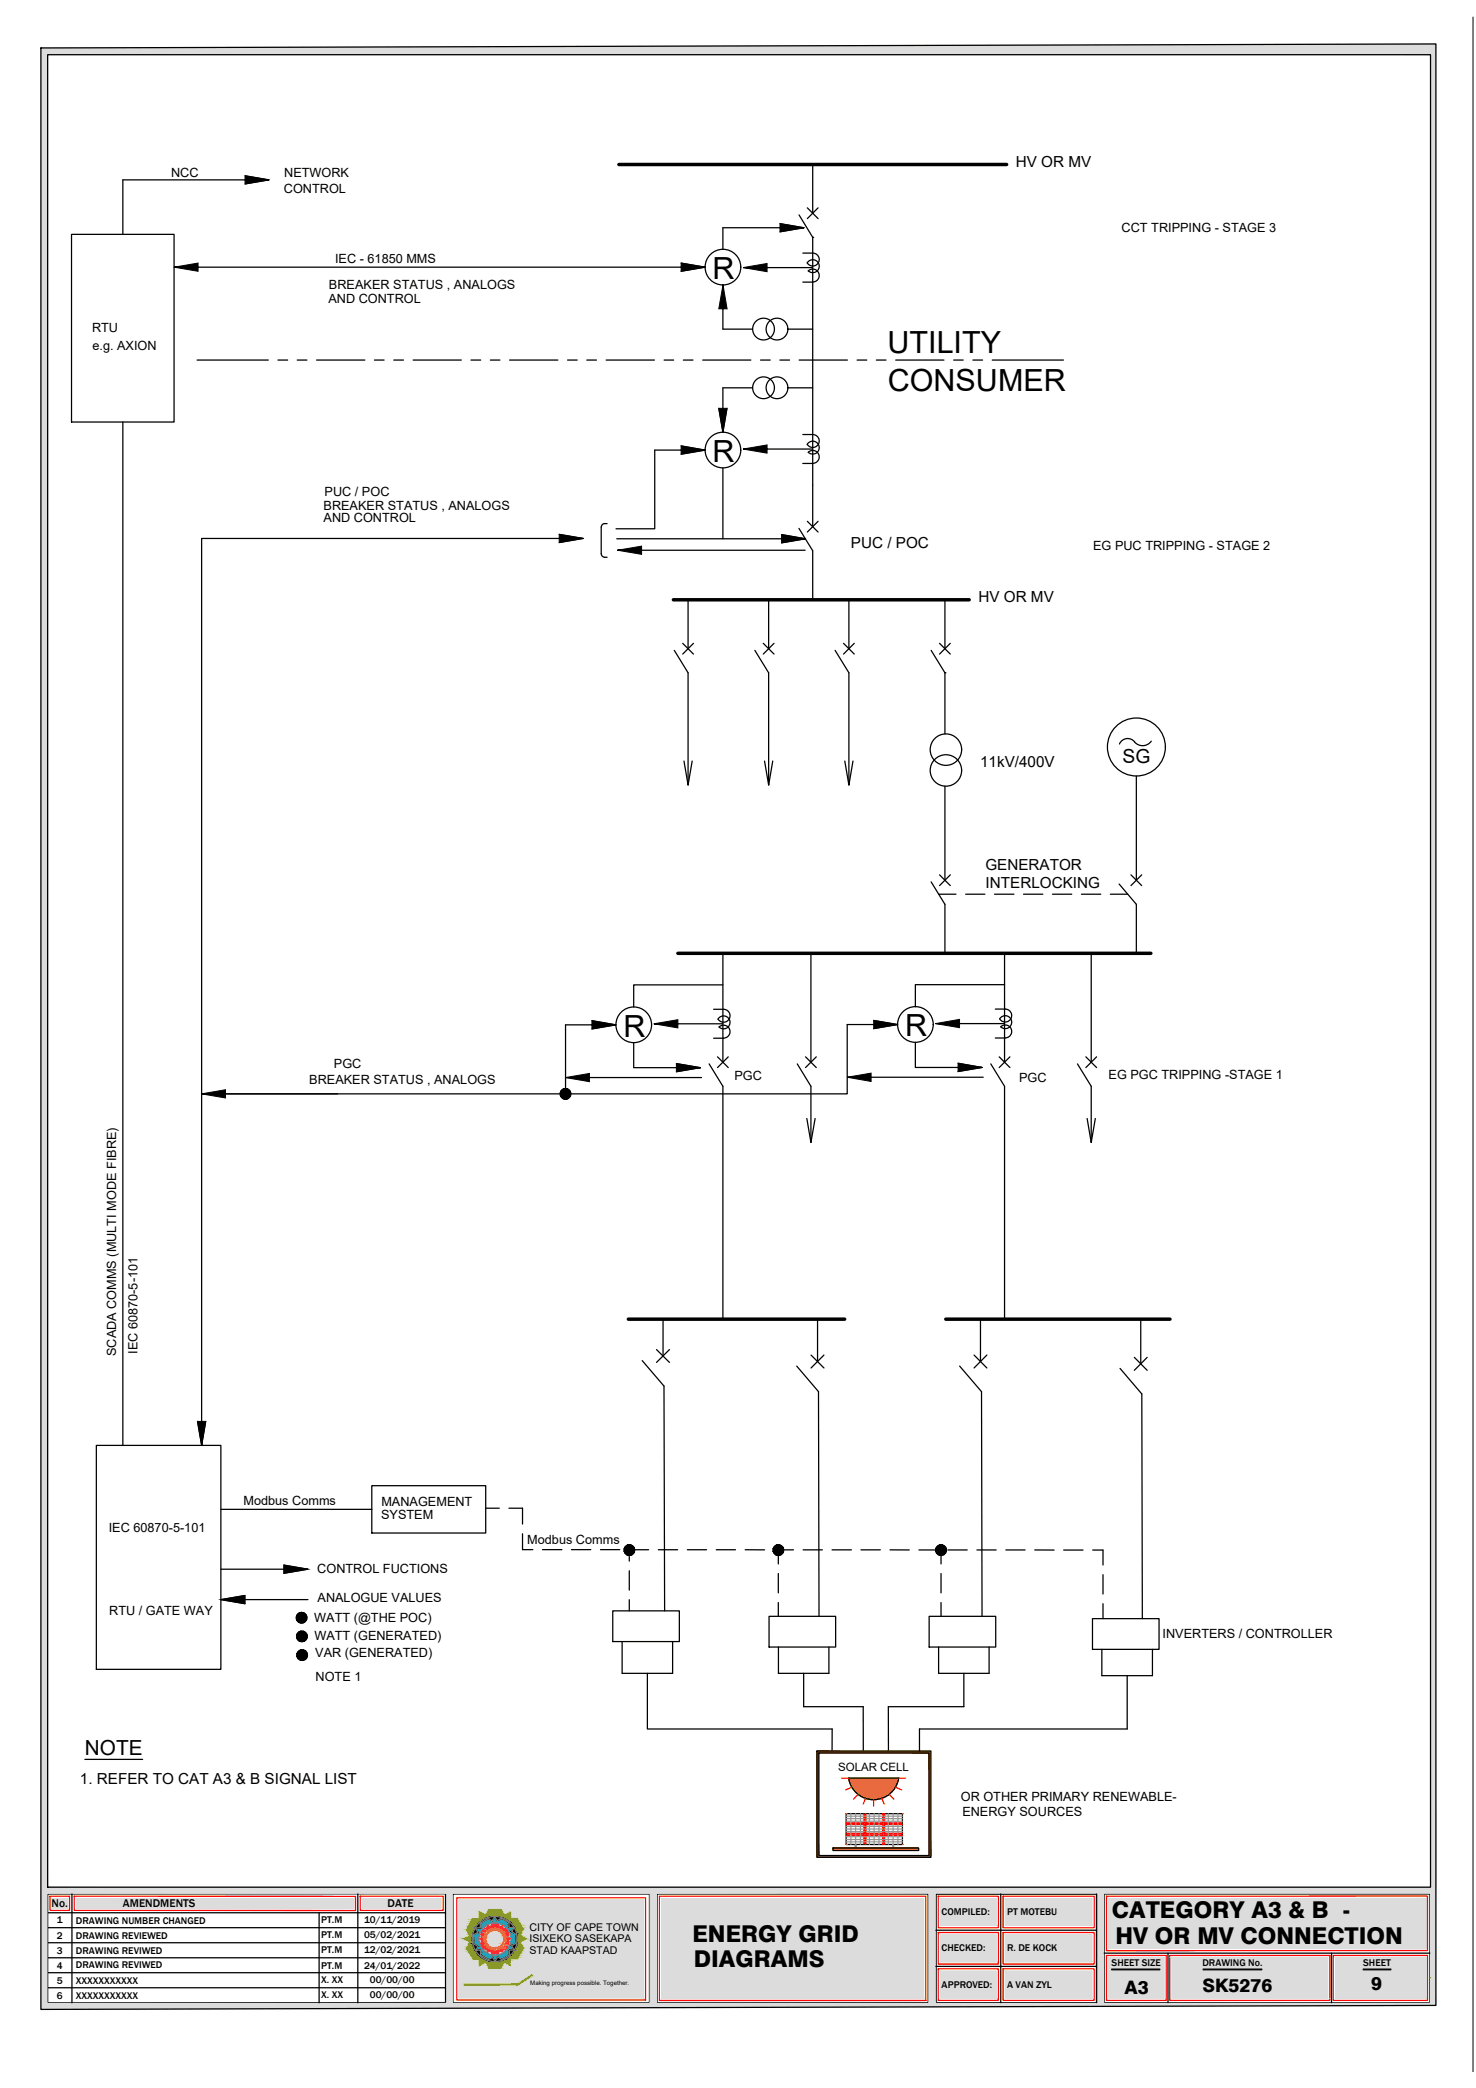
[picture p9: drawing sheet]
<svg xmlns="http://www.w3.org/2000/svg" width="297mm" height="420mm" viewBox="0 0 297 420" stroke-linecap="round" stroke-linejoin="round" font-family="sans-serif">
<defs><g id="words">
<g font-size="6.1">
<text x="143.4" y="56.1">R</text>
<text x="178.6" y="71">UTILITY</text>
<text x="178.7" y="78.7">CONSUMER</text>
<text x="143.4" y="92.9">R</text>
<text x="125.5" y="208.6">R</text>
<text x="182.1" y="208.5">R</text>
</g>
<g font-size="4.7">
<text x="223.8" y="386">CATEGORY A3 &amp; B -</text>
<text x="139.4" y="390.7">ENERGY GRID</text>
<text x="139.6" y="395.9">DIAGRAMS</text>
<text x="224.5" y="391.2">HV OR MV CONNECTION</text>
</g>
<text font-size="4.2" x="17.1" y="353.1">NOTE</text>
<text font-size="3.9" x="225.9" y="153.6">SG</text>
<g font-size="3.7">
<text x="226.3" y="401.3">A3</text>
<text x="242" y="400.7">SK5276</text>
<text x="275.9" y="400.4">9</text>
</g>
<g font-size="3.1">
<text x="204.4" y="33.7">HV OR MV</text>
<text x="171.3" y="110.3">PUC / POC</text>
<text x="196.9" y="121.2">HV OR MV</text>
<text x="197.3" y="154.3">11kV/400V</text>
<text x="198.3" y="175.1">GENERATOR</text>
<text x="198.4" y="178.7">INTERLOCKING</text>
<text x="16.1" y="359">1. REFER TO CAT A3 &amp; B SIGNAL LIST</text>
</g>
<g font-size="2.6">
<text x="34.4" y="35.6">NCC</text>
<text x="57.2" y="35.6">NETWORK</text>
<text x="57.1" y="38.9">CONTROL</text>
<text x="225.7" y="46.7">CCT TRIPPING - STAGE 3</text>
<text x="67.4" y="52.9">IEC - 61850 MMS</text>
<text x="66.2" y="58.2">BREAKER STATUS , ANALOGS</text>
<text x="66.1" y="61">AND CONTROL</text>
<text x="18.5" y="66.7">RTU</text>
<text x="18.6" y="70.5">e.g. AXION</text>
<text x="65.3" y="99.7">PUC / POC</text>
<text x="65.1" y="105.1">AND CONTROL</text>
<text x="65.1" y="102.6">BREAKER STATUS , ANALOGS</text>
<text x="220" y="110.6">EG PUC TRIPPING - STAGE 2</text>
<text x="67.2" y="214.9">PGC</text>
<text x="62.2" y="218.2">BREAKER STATUS , ANALOGS</text>
<text x="147.8" y="217.4">PGC</text>
<text x="205.1" y="217.7">PGC</text>
<text x="223.1" y="217.1">EG PGC TRIPPING -STAGE 1</text>
<text x="23.3" y="272.9" transform="rotate(-90 23.3 272.9)">SCADA COMMS (MULTI MODE FIBRE)</text>
<text x="27.7" y="272.4" transform="rotate(-90 27.7 272.4)">IEC 60870-5-101</text>
<text x="49" y="302.8">Modbus Comms</text>
<text x="76.7" y="305.7">SYSTEM</text>
<text x="76.8" y="303.1">MANAGEMENT</text>
<text x="21.9" y="308.3">IEC 60870-5-101</text>
<text x="106.1" y="310.7">Modbus Comms</text>
<text x="63.9" y="316.5">CONTROL FUCTIONS</text>
<text x="63.9" y="322.3">ANALOGUE VALUES</text>
<text x="22" y="325">RTU / GATE WAY</text>
<text x="63.2" y="326.3">WATT (@THE POC)</text>
<text x="63.3" y="329.9">WATT (GENERATED)</text>
<text x="234" y="329.6">INVERTERS / CONTROLLER</text>
<text x="63.4" y="333.4">VAR (GENERATED)</text>
<text x="63.5" y="338.2">NOTE 1</text>
<text x="193.4" y="362.3">OR OTHER PRIMARY RENEWABLE-</text>
<text x="193.7" y="365.5">ENERGY SOURCES</text>
</g>
<g font-size="2.3">
<text x="168.7" y="356.4">SOLAR CELL</text>
<text x="10.4" y="383.8">No.</text>
<text x="24.7" y="383.8">AMENDMENTS</text>
<text x="78" y="383.8">DATE</text>
</g>
<g font-size="2.1">
<text x="106.6" y="388.5">CITY OF CAPE TOWN</text>
<text x="106.6" y="390.9">ISIXEKO SASEKAPA</text>
<text x="106.6" y="393.2">STAD KAAPSTAD</text>
</g>
<g font-size="2">
<text x="11.4" y="387.1">1</text>
<text x="15.3" y="387.1">DRAWING NUMBER CHANGED</text>
<text x="64.6" y="387.1">PT.M</text>
<text x="73.3" y="387.1">10/11/2019</text>
<text x="189.5" y="385.4">COMPILED:</text>
<text x="202.7" y="385.4">PT MOTEBU</text>
<text x="11.4" y="390.1">2</text>
<text x="11.4" y="393.1">3</text>
<text x="15.3" y="390.1">DRAWING REVIEWED</text>
<text x="15.3" y="393.1">DRAWING REVIWED</text>
<text x="15.3" y="395.9">DRAWING REVIWED</text>
<text x="64.6" y="390.1">PT.M</text>
<text x="64.6" y="393.1">PT.M</text>
<text x="73.3" y="390.1">05/02/2021</text>
<text x="73.3" y="393.1">12/02/2021</text>
<text x="189.5" y="392.7">CHECKED:</text>
<text x="202.7" y="392.7">R. DE KOCK</text>
<text x="223.7" y="395.7">SHEET SIZE</text>
<text x="242" y="395.7">DRAWING No.</text>
<text x="274.3" y="395.7">SHEET</text>
<text x="11.4" y="396.1">4</text>
<text x="11.4" y="399.1">5</text>
<text x="15.3" y="399.1">XXXXXXXXXXX</text>
<text x="64.6" y="399.1">X. XX</text>
<text x="64.6" y="396.1">PT.M</text>
<text x="73.3" y="396.1">24/01/2022</text>
<text x="74.4" y="399.1">00/00/00</text>
<text x="189.5" y="400">APPROVED:</text>
<text x="202.7" y="400">A VAN ZYL</text>
<text x="11.4" y="402.2">6</text>
<text x="15.3" y="402.2">XXXXXXXXXXX</text>
<text x="64.6" y="402.1">X. XX</text>
<text x="74.4" y="402.1">00/00/00</text>
</g>
<text font-size="1.2" x="106.7" y="399.5">Making progress possible. Together.</text>
</g></defs>
<!-- layer: 500AL132KV -->
<g fill="#dcdcdc" stroke="#dcdcdc" stroke-width=".2">
<path d="M223.1 382h63.9z"/>
<path d="M223.1 382h63.9v10z"/>
<path d="M268.8 394l18.2-.1z"/>
<path d="M268.8 394h18.2v8z"/>
<path d="M133.2 382.1h52.7z"/>
<path d="M133.2 382.1h52.7v20z"/>
<path d="M15.4 382l55.7 .1z"/>
<path d="M15.4 382.1h55.7v1.8z"/>
<path d="M8.2 9.7l280.8-.9v.9z"/>
<path d="M8.2 403h280.8v.5z"/>
<path d="M223.1 382v10h63.9zM223.1 392h63.9z"/>
<path d="M268.8 394v8h18.2zM268.8 402h18.2z"/>
<path d="M133.2 382.1v20h52.7zM133.2 402.1h52.7z"/>
<path d="M223.1 394l11.1 8.1v-8.1zM223.1 394l11.1 8.1h-11.1z"/>
<path d="M15.4 382.1v1.8h55.7zM15.4 383.9l55.7 .1z"/>
<path d="M8.2 9.7l280.8 1.3v-1.3zM8.2 9.7l280.8 1.3h-280.8z"/>
<path d="M287.9 11l1.1 368.8v-368.8zM287.9 11l1.1 368.8h-1.1z"/>
<path d="M8.2 11l1.4 368.8v-368.8zM8.2 11l1.4 368.8h-1.4z"/>
<path d="M8.2 379.8l280.8 1.3v-1.3zM8.2 379.8l280.8 1.3h-280.8z"/>
<path d="M89.7 381.1h199.3zM89.7 381.1h199.3z"/>
<path d="M8.2 381.1h81.5zM8.2 381.1h1.4z"/>
<path d="M89.7 381.1h42.5zM89.7 381.1h97.1z"/>
<path d="M89.7 381.1l1.4 21.9v-21.9zM89.7 381.1l1.4 21.9h-1.4z"/>
<path d="M287.8 381.1l1.2 21.9v-21.9zM287.8 381.1l1.2 21.9h-1.2z"/>
<path d="M220.7 381.1l1.5 21.9v-21.9zM220.7 381.1l1.5 21.9h-1.5z"/>
<path d="M186.8 381.1l1.5 21.9v-21.9zM186.8 381.1l1.5 21.9h-1.5z"/>
<path d="M186.8 403h102.2zM157.5 403h131.5z"/>
<path d="M130.7 381.1l1.5 21.9v-21.9zM130.7 381.1l1.5 21.9h-1.5z"/>
<path d="M89.7 403h1.4zM9.6 403h81.5z"/>
<path d="M8.2 381.1l1.4 21.9v-21.9zM8.2 381.1l1.4 21.9h-1.4z"/>
<path d="M157.5 403h131.5zM132.2 403h156.8z"/>
<path d="M130.7 403h1.5zM130.7 403h1.5z"/>
<path d="M8.2 403h82.9zM8.2 403h82.9z"/>
<path d="M8.2 403v.5h280.8zM8.2 403.5h280.8l-280.8 .8z"/>
</g>
<!-- layer: 0 -->
<g fill="none" stroke="#dcdcdc" stroke-width=".25">
<path d="M10.5 382h3v1.9h-3zM15.4 382l55.7 .1v1.9l-55.7-.1zM72.9 382h15.8v1.9h-15.8zM133.2 382.1h52.7v20h-52.7zM189.3 382h11.1v5.5h-11.1zM189.3 389.3h11.1v5.5h-11.1zM189.3 396.6h11.1v5.5h-11.1zM202.3 382h17.4v5.5h-17.4zM202.3 389.3h17.4v5.5h-17.4zM202.3 396.6h17.4v5.5h-17.4zM223.1 382h63.9v10l-63.9 .1zM223.1 394h11.1v8.1h-11.1z"/>
<path d="M235.9 394h31.3v8.1h-31.3zM268.8 394l18.2-.1v8.1l-18.2 .1z"/>
</g>
<g fill="#dcdcdc" stroke="#dcdcdc" stroke-width=".2">
<path d="M92.4 382.3l37.1 19.7v-19.7zM92.4 382.3l37.1 19.7h-37.1z"/>
<path d="M202.3 382l17.4 5.5v-5.5zM202.3 382l17.4 5.5h-17.4z"/>
<path d="M202.3 389.3l17.4 5.5v-5.5zM202.3 389.3l17.4 5.5h-17.4z"/>
<path d="M189.3 382l11.1 5.5v-5.5zM189.3 382l11.1 5.5h-11.1z"/>
<path d="M189.3 389.3l11.1 5.5v-5.5zM189.3 389.3l11.1 5.5h-11.1z"/>
<path d="M202.3 396.6l17.4 5.5v-5.5zM202.3 396.6l17.4 5.5h-17.4z"/>
<path d="M189.3 396.6l11.1 5.5v-5.5zM189.3 396.6l11.1 5.5h-11.1z"/>
<path d="M235.9 394l31.3 8.1v-8.1zM235.9 394l31.3 8.1h-31.3z"/>
<path d="M72.9 382l15.8 1.9v-1.9zM72.9 382l15.8 1.9h-15.8z"/>
<path d="M10.5 382l3 1.9v-1.9zM10.5 382l3 1.9h-3z"/>
</g>
<!-- layer: BorderSheet -->
<path d="M9.4 381h80.6v22.1h-80.6zM91 381h39.8v22.1h-39.8zM92.4 382.3h37.1v19.7h-37.1zM132.1 381h54.8v22.1h-54.8zM188.2 381h32.6v22.1h-32.6zM222.1 381h65.8v22.1h-65.8z" fill="none" stroke="#dcdcdc" stroke-width=".25"/>
<!-- layer: TEXT -->
<g fill="none" stroke="#f00" stroke-width=".25">
<path d="M10.1 381.6h3.9v2.8h-3.9zM14.9 381.6h56.6v2.9l-56.6-.1zM72.5 381.6h16.7v2.8h-16.7zM132.7 381.6h53.6v20.9h-53.6zM188.8 381.6h12.1v6.3h-12.1zM188.8 388.9h12.1v6.3h-12.1zM188.8 396.2h12.1v6.3h-12.1zM201.9 381.6h18.3v6.3h-18.3zM201.9 388.9h18.3v6.3h-18.3zM201.9 396.2h18.3v6.3h-18.3zM222.7 393.5h12v9h-12zM222.7 381.6l64.6-.1v11h-64.6z"/>
<path d="M235.4 393.5h32.2v9h-32.2zM268.3 393.5h19v9h-19z"/>
</g>
<g fill="none" stroke="#000" stroke-width=".25">
<path d="M8.2 9.7l280.8-.9v394.7l-280.8 .8zM9.6 11h278.3v368.8h-278.3zM9.6 381.1h80.1v21.9h-80.1zM9.6 384.9h80.1M9.6 387.9h80.1M9.6 390.9h80.1M9.6 394h80.1M9.6 397h80.1M9.6 400h80.1M14.5 381.1v21.9M64.2 384.9v18.1M72 381.1v21.9"/>
<path d="M91.1 381.1h39.6v21.9h-39.6zM132.2 381.1h54.6v21.9h-54.6zM188.3 381.1h32.4v21.9h-32.4zM188.3 388.4h32.4M188.3 395.7h32.4M201.4 381.1v21.9M220.7 381.1v21.9M222.2 381.1h65.6v21.9h-65.6zM222.2 393h65.6M235.1 393v10M268 393v10"/>
</g>
<!-- layer: TextTitle -->
<path d="M223.7 396.2h9.7M223.7 396.4h9.7M242.1 396.2h11.8M242.1 396.4h11.8M274.3 396.2h5.6M274.3 396.4h5.6" fill="none" stroke="#000" stroke-width=".25"/>
<!-- layer: BorderSheet -->
<path d="M91.9 381.9h38v20.5h-38z" fill="none" stroke="#f00" stroke-width=".25"/>
<!-- layer: 0 -->
<g fill="#c4d72d" stroke="#c4d72d" stroke-width=".2">
<path d="M98.3 384.3h2.6z"/>
<path d="M101.6 385.4l1.1-.7v.7z"/>
<path d="M95.1 386.1h1.4z"/>
<path d="M104.1 390.8h.6z"/>
<path d="M102.7 394.2h1.5z"/>
<path d="M95.2 394.2h2.3z"/>
<path d="M101.5 394.9h1.2v.6z"/>
<path d="M96.5 394.8v.7z"/>
<path d="M96.5 394.8h1.3l-1.3 .7z"/>
<path d="M97.8 394.9h3.7l-.6 1.1z"/>
<path d="M93.3 399.2v.3l10.7-.3zM93.3 399.5l10.7-.3 .1 .3zM104 399.2l.1 .3 3-2.1zM104.1 399.5l3-2.1 .2 .2z"/>
<path d="M98.3 384.3l2.9 .4-.3-.4zM98.3 384.3l2.9 .4h-3.1z"/>
<path d="M98.1 384.7l3.4 .7-.3-.7zM98.1 384.7l3.4 .7h-3.8z"/>
<path d="M96.5 384.7l1.2 .7zM96.5 384.7l1.2 .7h-1.2z"/>
<path d="M101.6 385.4h1.1zM101.5 385.4h1.2z"/>
<path d="M96.5 385.4h5zM96.5 385.4h5z"/>
<path d="M96.5 385.4l6.3 .3-.1-.3zM96.5 385.4l6.3 .3h-6.3z"/>
<path d="M99.4 385.7h3.4zM99.4 385.7h3.4z"/>
<path d="M96.5 385.7h2.9zM96.5 385.7h2.3z"/>
<path d="M100 385.7l2.8 .1v-.1zM100 385.7l2.8 .1z"/>
<path d="M96.5 385.7l1.7 .1 .6-.1zM96.5 385.7l1.7 .1h-1.7z"/>
<path d="M100.6 385.8l2.2 .2v-.2zM100.6 385.8l2.2 .2h-1.6z"/>
<path d="M101.2 386l1.6 .1v-.1zM101.2 386l1.6 .1z"/>
<path d="M96.5 385.8l1.2 .3 .5-.3zM96.5 385.8l1.2 .3h-1.2z"/>
<path d="M101.5 386.1h2.6zM101.5 386.1h2.6z"/>
<path d="M96.5 386.1h1.2zM96.5 386.1h1.1z"/>
<path d="M101.5 386.1l2.7 .1-.1-.1zM101.5 386.1l2.7 .1h-2.4z"/>
<path d="M95.1 386.1l2 .3 .5-.3zM95.1 386.1l2 .3h-2.2z"/>
<path d="M101.8 386.2l2.6 .3-.2-.3zM101.8 386.2l2.6 .3h-2.1z"/>
<path d="M94.9 386.4l1.7 .3 .5-.3zM94.9 386.4l1.7 .3h-1.9z"/>
<path d="M102.3 386.5l2.3 .4-.2-.4zM102.3 386.5l2.3 .4h-1.9z"/>
<path d="M94.7 386.7l1.5 .4 .4-.4zM94.7 386.7l1.5 .4h-1.7z"/>
<path d="M102.7 386.9l2.2 .5-.3-.5zM102.7 386.9l2.2 .5h-1.8z"/>
<path d="M94.5 387.1l1.3 .5 .4-.5zM94.5 387.1l1.3 .5h-1.6z"/>
<path d="M103.1 387.4l2.1 .5-.3-.5zM103.1 387.4l2.1 .5h-1.7z"/>
<path d="M94.2 387.6l1.3 .5 .3-.5zM94.2 387.6l1.3 .5h-1.5z"/>
<path d="M103.5 387.9l1.8 .3-.1-.3zM103.5 387.9l1.8 .3h-1.7z"/>
<path d="M94 388.1l1.4 .2 .1-.2zM94 388.1l1.4 .2h-1.5z"/>
<path d="M103.6 388.2l1.6 .2 .1-.2zM103.6 388.2l1.6 .2h-1.4z"/>
<path d="M93.9 388.3l1.4 .4 .1-.4zM93.9 388.3l1.4 .4h-1.2z"/>
<path d="M103.8 388.4l1.1 .6 .3-.6zM103.8 388.4l1.1 .6h-.9z"/>
<path d="M94.1 388.7l1 .6 .2-.6zM94.1 388.7l1 .6h-.7z"/>
<path d="M104 389l.6 .4 .3-.4zM104 389l.6 .4h-.5z"/>
<path d="M94.4 389.3l.7 .2v-.2zM94.4 389.3l.7 .2h-.6z"/>
<path d="M104.1 389.4l.8 .2-.3-.2zM104.1 389.4l.8 .2h-.8z"/>
<path d="M94.5 389.5l.5 .4 .1-.4zM93.8 389.9l.7-.4 .5 .4z"/>
<path d="M104.1 389.6l1.8 .5-1-.5zM104.1 389.6l1.8 .5h-1.8z"/>
<path d="M93.8 389.9l1.2 .2v-.2zM93.3 390.1l.5-.2 1.2 .2z"/>
<path d="M104.1 390.1h1.8zM104.1 390.1l1.7 .1z"/>
<path d="M93.3 390.1l1.7 .4v-.4zM93.3 390.1l1.7 .4h-.9z"/>
<path d="M94.1 390.5l1 .2-.1-.2zM94.1 390.5l1 .2h-.5z"/>
<path d="M104.1 390.2l.6 .6 1.1-.6zM104.1 390.2l.6 .6h-.6zM104.1 390.8h.6z"/>
<path d="M94.6 390.7l.5 .4v-.4zM94.6 390.7l.5 .4h-.7z"/>
<path d="M104.1 390.8l.9 .6-.3-.6zM104.1 390.8l.9 .6h-1z"/>
<path d="M94.4 391.1l.9 .6-.2-.6zM94.4 391.1l.9 .6h-1.2z"/>
<path d="M104 391.4l1.3 .6-.3-.6zM104 391.4l1.3 .6h-1.5z"/>
<path d="M103.8 392h1.6zM103.8 392h1.6z"/>
<path d="M94.1 391.7l1.3 .3-.1-.3zM94.1 391.7l1.3 .3h-1.5z"/>
<path d="M93.9 392l1.6 .2-.1-.2zM93.9 392l1.6 .2h-1.5z"/>
<path d="M103.7 392l1.4 .5 .3-.5zM103.7 392l1.4 .5h-1.6z"/>
<path d="M94 392.2l1.8 .6-.3-.6zM94 392.2l1.8 .6h-1.5z"/>
<path d="M103.5 392.5l1.3 .5 .3-.5zM103.5 392.5l1.3 .5h-1.7z"/>
<path d="M94.3 392.8l1.9 .5-.4-.5zM94.3 392.8l1.9 .5h-1.6z"/>
<path d="M103.1 393l1.5 .5 .2-.5zM103.1 393l1.5 .5h-1.9z"/>
<path d="M94.6 393.3l2 .4-.4-.4zM94.6 393.3l2 .4h-1.8z"/>
<path d="M102.7 393.5l1.7 .3 .2-.3zM102.3 393.8l.4-.3 1.7 .3z"/>
<path d="M94.8 393.7l2.3 .3-.5-.3zM94.8 393.7l2.3 .3h-2z"/>
<path d="M102.3 393.8l1.9 .4 .2-.4zM101.8 394.2l.5-.4 1.9 .4z"/>
<path d="M101.8 394.2h.9zM101.8 394.2h.9z"/>
<path d="M95.1 394l2.4 .2-.4-.2zM95.1 394l2.4 .2h-2.3zM95.2 394.2h2.3z"/>
<path d="M96.5 394.2l1.2 .1zM96.5 394.2l1.2 .1h-1.2z"/>
<path d="M101.8 394.2l.9 .2v-.2zM101.2 394.4l.6-.2 .9 .2z"/>
<path d="M96.5 394.3l1.7 .2-.5-.2zM96.5 394.3l1.7 .2h-1.7z"/>
<path d="M101.2 394.4l1.5 .2v-.2zM100.6 394.6l.6-.2 1.5 .2z"/>
<path d="M96.5 394.5l2.3 .2zM96.5 394.5l2.3 .2h-2.3z"/>
<path d="M100.6 394.6l2.1 .1v-.1zM100 394.7l.6-.1 2.1 .1z"/>
<path d="M96.5 394.7h2.7zM96.5 394.7h2.7z"/>
<path d="M100 394.7h2.7zM99.4 394.7h3.3z"/>
<path d="M96.5 394.7h2.9zM96.5 394.7h2.9z"/>
<path d="M96.5 394.7l6.2 .1v-.1zM96.5 394.7l6.2 .1h-6.2z"/>
<path d="M97.8 394.8l4.9 .1zM97.8 394.8l4.9 .1z"/>
<path d="M98.3 396h2.6zM97.8 394.9l3.1 1.1h-2.6z"/>
</g>
<path d="M96.5 384.7l1.2 .7 .6-1.1h2.6l.6 1.1 1.2-.7 .1 1.4h1.3l1.2 2.1-.7 1.2 1.3 .7-1.2 .7 .7 1.2-1.2 2.2h-1.5v1.3l-1.2-.6-.6 1.1h-2.6l-.5-1.2-1.3 .8v-1.4h-1.3l-1.3-2.2 .7-1.3-1.3-.6 1.2-.6-.6-1.2 1.2-2.2h1.4z" fill="none" stroke="#c4d72d" stroke-width=".25"/>
<g fill="#ec268f" stroke="#ec268f" stroke-width=".2">
<path d="M99 387.2h1.3z"/>
<path d="M100.6 387.8l.6-.4v.4z"/>
<path d="M97.3 388.1h.7z"/>
<path d="M101.1 392.2h.8z"/>
<path d="M97.4 392.2h1z"/>
<path d="M100.5 392.5h.7v.3z"/>
<path d="M98 392.5l.1 .3z"/>
<path d="M98 392.5h.7l-.6 .3z"/>
<path d="M98.7 392.5h1.8l-.3 .6z"/>
<path d="M99 387.2l1.4 .2-.1-.2zM99 387.2l1.4 .2h-1.6z"/>
<path d="M98.8 387.4l1.8 .4-.2-.4zM98.8 387.4l1.8 .4h-1.9z"/>
<path d="M98 387.4l.7 .4zM98 387.4l.7 .4h-.7z"/>
<path d="M100.6 387.8h.6zM100.6 387.8h.6z"/>
<path d="M98 387.8h2.6zM98 387.8h2.6z"/>
<path d="M98 387.8h3.2zM98 387.8h3.2z"/>
<path d="M99.8 387.8l1.4 .1zM99.8 387.8l1.4 .1z"/>
<path d="M98 387.8h1.4zM98 387.8l1 .1z"/>
<path d="M100.2 387.9l1 .2v-.2zM100.2 387.9l1 .2z"/>
<path d="M98 387.9l.6 .2 .4-.2zM98 387.9l.6 .2h-.6z"/>
<path d="M100.6 388.1h.6zM100.6 388.1h.6z"/>
<path d="M100.7 388.1h1.2zM100.7 388.1h1.2z"/>
<path d="M98 388.1h.6zM98 388.1h.5z"/>
<path d="M98 388.1h.5zM98 388.1h.5z"/>
<path d="M100.7 388.1l1.3 .2-.1-.2zM100.7 388.1l1.3 .2h-1z"/>
<path d="M97.3 388.1l.9 .2 .3-.2zM97.3 388.1l.9 .2h-.9z"/>
<path d="M101 388.3l1.2 .3-.2-.3zM101 388.3l1.2 .3h-.9z"/>
<path d="M97.3 388.3l.6 .3 .3-.3zM97.3 388.3l.6 .3h-.8z"/>
<path d="M101.3 388.6l1 .3-.1-.3zM101.3 388.6l1 .3h-.7z"/>
<path d="M97.1 388.6l.5 .3 .3-.3zM97.1 388.6l.5 .3h-.7z"/>
<path d="M101.6 388.9l.9 .3-.2-.3zM101.6 388.9l.9 .3h-.8z"/>
<path d="M96.9 388.9l.6 .3 .1-.3zM96.9 388.9l.6 .3h-.7z"/>
<path d="M101.7 389.2l.7 .1 .1-.1zM101.7 389.2l.7 .1h-.6z"/>
<path d="M96.8 389.2h.7zM96.8 389.2l.6 .1z"/>
<path d="M101.8 389.3l.4 .4 .2-.4zM101.8 389.3l.4 .4h-.3z"/>
<path d="M96.8 389.3l.5 .4 .1-.4zM96.8 389.3l.5 .4h-.3z"/>
<path d="M101.9 389.7h.3zM101.9 389.7l.2 .1z"/>
<path d="M97 389.7l.3 .1zM97 389.7l.3 .1z"/>
<path d="M101.9 389.8l.9 .3zM101.9 389.8l.9 .3h-.8z"/>
<path d="M97 389.8l.3 .3v-.3zM96.5 390.1l.5-.3 .3 .3z"/>
<path d="M102 390.1h.8zM102 390.1l.7 .1z"/>
<path d="M96.5 390.1l.8 .1zM96.5 390.1l.8 .1z"/>
<path d="M96.5 390.2l.8 .2v-.2zM96.5 390.2l.8 .2z"/>
<path d="M102 390.2l.2 .3 .5-.3zM102 390.2l.2 .3h-.3z"/>
<path d="M101.9 390.5l.3 .1zM101.9 390.5l.3 .1h-.3z"/>
<path d="M97.1 390.4l.2 .2v-.2zM97.1 390.4l.2 .2h-.3z"/>
<path d="M101.9 390.6l.5 .4-.2-.4zM101.9 390.6l.5 .4h-.6z"/>
<path d="M97 390.6l.4 .4-.1-.4zM97 390.6l.4 .4h-.6z"/>
<path d="M101.8 391l.7 .1zM101.8 391l.7 .1z"/>
<path d="M96.8 391l.7 .1zM96.8 391l.7 .1h-.8z"/>
<path d="M101.8 391.1l.5 .3 .2-.3zM101.8 391.1l.5 .3h-.7z"/>
<path d="M96.7 391.1l.9 .3-.1-.3zM96.7 391.1l.9 .3h-.7z"/>
<path d="M101.6 391.4l.5 .4 .2-.4zM101.6 391.4l.5 .4h-.8z"/>
<path d="M96.9 391.4l1 .4-.3-.4zM96.9 391.4l1 .4h-.8z"/>
<path d="M101.3 391.8l.7 .2 .1-.2zM101 392l.3-.2 .7 .2z"/>
<path d="M97.1 391.8l1.1 .2-.3-.2zM97.1 391.8l1.1 .2h-.9z"/>
<path d="M101 392l.9 .2 .1-.2zM100.8 392.2l.2-.2 .9 .2z"/>
<path d="M97.3 392l1.1 .2-.2-.2zM97.3 392l1.1 .2h-1zM97.4 392.2h1z"/>
<path d="M100.8 392.2l.3 .1v-.1zM100.6 392.3l.2-.1 .3 .1z"/>
<path d="M98 392.2l.6 .1zM98 392.2l.6 .1h-.6z"/>
<path d="M100.6 392.3l.5 .1v-.1zM100.2 392.4l.4-.1 .5 .1z"/>
<path d="M98 392.3l1 .1zM98 392.3l1 .1h-1z"/>
<path d="M98 392.4l1.3 .1zM98 392.4l1.3 .1z"/>
<path d="M100.2 392.4l1 .1zM99.8 392.5h1.4z"/>
<path d="M98.7 392.5h.7zM98.7 392.5h.7z"/>
<path d="M98 392.5h.7zM98 392.5h.7z"/>
<path d="M98.7 392.5h2.5zM98.7 392.5h2.5z"/>
<path d="M99 393.1h1.2zM98.7 392.5l1.5 .6h-1.2z"/>
</g>
<g fill="none" stroke="#ec268f" stroke-width=".25">
<path d="M97.3 388.1h.7v-.7l.7 .4 .3-.6h1.3l.3 .6 .6-.4v.7h.7l.6 1.1-.4 .6 .7 .3-.6 .4 .3 .6-.6 1.1h-.8l.1 .6-.7-.3-.3 .6h-1.2l-.3-.6-.7 .4v-.7h-.6l-.7-1.1 .4-.7-.6-.3 .5-.3-.2-.6z"/>
<circle cx="99.6" cy="390.2" r="2.34"/>
</g>
<g fill="#02acd4" stroke="#02acd4" stroke-width=".2">
<path d="M99.5 385.7l.2 .3h-.3z"/>
<path d="M100.8 386.1h.2z"/>
<path d="M97.5 386.5l.7-.4 .8 .4z"/>
<path d="M102.7 387.9h.8z"/>
<path d="M95.7 392.5l.6-.1z"/>
<path d="M100.2 393.8h1.7z"/>
<path d="M99.4 394.3h.5z"/>
<path d="M99.4 386l.4 .1zM99.4 386l.4 .1z"/>
<path d="M100.8 386.1l1 .4zM100.1 386.5l.7-.4 1 .4z"/>
<path d="M99.3 386.1l.8 .4-.3-.4zM99.3 386.1l.8 .4h-1z"/>
<path d="M99.1 386.5h2.7zM99.1 386.5h2.7z"/>
<path d="M97.5 386.5h1.5zM97.5 386.5h1.5z"/>
<path d="M97.5 386.5l4.9 .3-.6-.3zM96.9 386.8l.6-.3 4.9 .3z"/>
<path d="M96.9 386.8l5.5 .1zM96.8 386.9h5.6z"/>
<path d="M99.6 386.9h2.8zM99.6 386.9h2.8z"/>
<path d="M96.8 386.9h2.8zM96.7 386.9h2.4z"/>
<path d="M96.7 386.9h2.4zM96.6 387h2.3z"/>
<path d="M100.1 386.9l2.3 .2v-.2zM100.1 386.9l2.3 .2z"/>
<path d="M96.6 387h2.3zM96.6 387l2 .1z"/>
<path d="M100.6 387.1l1.8 .2v-.2zM100.6 387.1l1.8 .2h-1.3z"/>
<path d="M96.6 387.1l1.5 .2 .5-.2zM96.6 387.1l1.5 .2h-1.5z"/>
<path d="M101.1 387.3l1.3 .2v-.2zM101.1 387.3l1.3 .2h-.9z"/>
<path d="M96.6 387.3l1.1 .2 .4-.2zM96.6 387.3l1.1 .2h-1z"/>
<path d="M101.5 387.5l.9 .4v-.4zM101.5 387.5l.9 .4h-.5z"/>
<path d="M96.7 387.5l.6 .4 .4-.4zM96.7 387.5l.6 .4h-.6z"/>
<path d="M102.7 387.9h.8zM102.4 387.9h1.1z"/>
<path d="M101.9 387.9h.5zM101.9 387.9h.5z"/>
<path d="M96.7 387.9h.6zM96.7 387.9h.5z"/>
<path d="M96.7 387.9h.5zM95.6 387.9h1.6z"/>
<path d="M101.9 387.9l1.4 .4 .2-.4zM101.9 387.9l1.4 .4h-1z"/>
<path d="M95.6 387.9l1.4 .4 .2-.4zM95.6 387.9l1.4 .4h-1.2z"/>
<path d="M102.3 388.3l.7 .4 .3-.4zM102.3 388.3l.7 .4h-.5z"/>
<path d="M95.8 388.3l.9 .4 .3-.4zM95.8 388.3l.9 .4h-.6z"/>
<path d="M102.5 388.7h.5zM102.5 388.7h.5z"/>
<path d="M96.1 388.7l.5 .1 .1-.1zM96.1 388.7l.5 .1h-.4z"/>
<path d="M102.5 388.7l1.3 .5-.8-.5zM102.5 388.7l1.3 .5h-1.1z"/>
<path d="M96.2 388.8l.3 .4 .1-.4zM95.6 389.2l.6-.4 .3 .4z"/>
<path d="M102.7 389.2h1.1zM102.7 389.2h1.1z"/>
<path d="M95.6 389.2l.9 .1v-.1zM95.3 389.3l.3-.1 .9 .1z"/>
<path d="M102.7 389.2l1.1 .5v-.5zM102.7 389.2l1.1 .5h-1z"/>
<path d="M95.3 389.3l1.1 .4 .1-.4zM95.3 389.3l1.1 .4h-1.1z"/>
<path d="M102.8 389.7l1.1 .5-.1-.5zM102.8 389.7l1.1 .5h-1z"/>
<path d="M95.3 389.7l1 .5 .1-.5zM95.3 389.7l1 .5h-1z"/>
<path d="M102.9 390.2l1 .5v-.5zM102.9 390.2l1 .5h-1.1z"/>
<path d="M95.3 390.2l1.1 .5-.1-.5zM95.3 390.2l1.1 .5h-1z"/>
<path d="M102.8 390.7l1.1 .3v-.3zM102.8 390.7l1.1 .3h-1.1z"/>
<path d="M95.4 390.7l1.1 .5-.1-.5zM95.4 390.7l1.1 .5h-1.1z"/>
<path d="M102.8 391l.8 .2 .3-.2zM102.8 391l.8 .2h-.9z"/>
<path d="M95.4 391.2h1.1zM95.4 391.2h1.1z"/>
<path d="M102.7 391.2l.3 .3 .6-.3zM102.7 391.2l.3 .3h-.4z"/>
<path d="M102.6 391.5l.4 .2zM102.6 391.5l.4 .2h-.5z"/>
<path d="M95.4 391.2l1.3 .5-.2-.5zM95.4 391.2l1.3 .5h-.5z"/>
<path d="M96.2 391.7h.5zM96.2 391.7h.5z"/>
<path d="M102.5 391.7l.8 .4-.3-.4zM102.5 391.7l.8 .4h-1z"/>
<path d="M96.2 391.7l.8 .4-.3-.4zM96.2 391.7l.8 .4h-1.1z"/>
<path d="M102.3 392.1l1.2 .3-.2-.3zM102.3 392.1l1.2 .3h-1.5z"/>
<path d="M95.9 392.1l1.3 .3-.2-.3zM95.9 392.1l1.3 .3h-1.5z"/>
<path d="M102 392.4h1.5zM102 392.4h.5z"/>
<path d="M96.7 392.4h.5zM96.7 392.4h.5z"/>
<path d="M95.7 392.4h1zM95.7 392.4h.6z"/>
<path d="M102 392.4l.5 .1zM102 392.4l.5 .1z"/>
<path d="M96.7 392.4l.6 .1zM96.7 392.4l.6 .1z"/>
<path d="M101.9 392.5l.6 .3v-.3zM101.5 392.8l.4-.3 .6 .3z"/>
<path d="M96.7 392.5l1 .3-.4-.3zM96.7 392.5l1 .3h-1z"/>
<path d="M101.5 392.8l1 .3v-.3zM101.1 393.1l.4-.3 1 .3z"/>
<path d="M96.7 392.8l1.4 .3-.4-.3zM96.7 392.8l1.4 .3h-1.4z"/>
<path d="M101.1 393.1l1.4 .2v-.2zM100.6 393.3l.5-.2 1.4 .2z"/>
<path d="M96.7 393.1l1.9 .2-.5-.2zM96.7 393.1l1.9 .2h-1.9z"/>
<path d="M100.6 393.3l1.9 .1zM100.4 393.4h2.1z"/>
<path d="M100.4 393.4h2.1zM100.1 393.4h2.3z"/>
<path d="M96.7 393.3l2.4 .1zM96.7 393.3l2.4 .1h-2.4z"/>
<path d="M100.1 393.4h2.3zM99.6 393.5h2.8z"/>
<path d="M96.7 393.4l2.9 .1zM96.7 393.4l2.9 .1z"/>
<path d="M96.7 393.5h5.7zM96.7 393.5h5.7z"/>
<path d="M96.7 393.5l5.2 .3 .5-.3zM96.7 393.5l5.2 .3h-4.6z"/>
<path d="M100.2 393.8h1.5zM100.3 393.8h1.4l-.7 .5z"/>
<path d="M97.3 393.8h2.9zM97.3 393.8h2.8z"/>
<path d="M99.1 393.8l.8 .5 .2-.5zM99.1 393.8l.8 .5h-.5z"/>
<path d="M97.5 393.8l.9 .5 .7-.5zM97.5 393.8l.9 .5z"/>
<path d="M99.4 394.3h.4zM99.4 394.3h.4l-.2 .4z"/>
</g>
<g fill="#000" stroke="#000" stroke-width=".2">
<path d="M49.3 36.2h4.8l-4.8 .8zM137.1 53.8h4.8l-4.8 .8zM157 45.8h4.8l-4.8 .9zM145.5 57.3l.8 4.8h-.8zM137.1 90.6h4.8l-4.8 .8zM145.5 82.2h.8l-.8 4.8zM144.7 82.2h.8v4.8zM112.5 108.4h4.8l-4.8 .8zM157.3 108.4h4.8l-4.8 .8zM113.8 216.8h4.8v.9zM113.8 216.8l4.8-.8v.8zM119.1 206.2h4.9l-4.9 .9z"/>
<path d="M136.1 214.8h4.8l-4.8 .9zM170.5 216.8h4.8v.8zM170.5 216.8l4.8-.9v.9zM175.8 206.2h4.8l-4.8 .8zM192.8 214.8h4.8l-4.8 .8zM40.6 220.1h4.8v.8zM40.6 220.1l4.8-.8v.8zM39.8 286h.8v4.9zM57.1 314.9l4.9 .9-4.9 .8zM44.4 321.9l4.9-.8v1.6zM95.6 387.9l.2 .2h-.3zM95.6 392.4h.1z"/>
<path d="M95.8 387.6h.9v.3zM96.3 392.4h.4zM98.8 394.7h1.5zM99.2 385.7h.8zM99.8 386.1h1l-.5 .3zM100.2 393.8h.1zM102.4 387.9h1.1zM102.5 392.4h1z"/>
<path d="M49.3 35.4l4.8 .8h-4.8zM49.3 36.2h4.8zM49.3 36.2h4.8z"/>
<path d="M35 53.8h4.9v.8zM35 53.8h4.9v-.9z"/>
<path d="M137.1 52.9l4.8 .9h-4.8zM137.1 53.8h4.8zM137.1 53.8h4.8z"/>
<path d="M149.5 53.8h4.9v.9zM149.5 53.8h4.9v-.8z"/>
<path d="M157 45l4.8 .8h-4.8zM157 45.8h4.8zM157 45.8h4.8z"/>
<path d="M145.5 57.3v4.8h-.8zM145.5 57.3v4.8zM145.5 57.3v4.8z"/>
<path d="M137.1 89.7l4.8 .9h-4.8zM137.1 90.6h4.8zM137.1 90.6h4.8z"/>
<path d="M149.5 90.4h4.9v.8zM149.5 90.4h4.9v-.9z"/>
<path d="M112.5 107.5l4.9 .9h-4.9zM112.5 108.4h4.9zM112.5 108.4h4.9z"/>
<path d="M124.3 110.7h4.8v.8zM124.3 110.7h4.8v-.8z"/>
<path d="M157.3 107.6l4.8 .8h-4.8zM157.3 108.4h4.8zM157.3 108.4h4.8z"/>
<path d="M119.1 205.4l4.9 .8h-4.9zM119.1 206.2h4.9zM119.1 206.2h4.9z"/>
<path d="M136.1 214l4.8 .8h-4.8zM136.1 214.8h4.8zM136.1 214.8h4.8z"/>
<path d="M131.6 206h4.8v.8zM131.6 206h4.8v-.8z"/>
<path d="M175.8 205.3l4.9 .9h-4.9zM175.8 206.2h4.9zM175.8 206.2h4.9z"/>
<path d="M192.8 214l4.8 .8h-4.8zM192.8 214.8h4.8zM192.8 214.8h4.8z"/>
<path d="M188.3 206h4.8v.8zM188.3 206h4.8v-.9z"/>
<path d="M40.6 286h.8l-.8 4.9zM40.6 286v4.9zM40.6 286v4.9z"/>
<path d="M95.1 389.3l.2 .6v-.6zM95.1 389.3l.2 .6h-.3z"/>
<path d="M95 389.9l.3 .6v-.6zM95 389.9l.3 .6h-.3z"/>
<path d="M95 390.5l.4 .6-.1-.6zM95 390.5l.4 .6h-.3z"/>
<path d="M95.1 389.3h.3zM95.1 389.3h.2z"/>
<path d="M95.1 391.1l.3 .1zM95.1 391.1l.3 .1z"/>
<path d="M95.1 391.2l1.1 .5-.8-.5zM95.1 391.2l1.1 .5h-.9zM95.3 391.7h.9zM95.3 391.7h.9z"/>
<path d="M95.5 388.1l.6 .6-.3-.6zM95.5 388.1l.6 .6h-.8z"/>
<path d="M95.8 387.6l-.1 .3h1zM95.6 387.9h1.1z"/>
<path d="M95.5 392.2l.2 .2 .1-.2zM95.5 392.2l.2 .2z"/>
<path d="M95.3 388.7l.9 .1-.1-.1zM95.3 388.7l.9 .1h-1z"/>
<path d="M95.2 388.8l.2 .5 .8-.5zM95.2 388.8l.2 .5h-.3z"/>
<path d="M95.3 391.7l.5 .5 .4-.5zM95.3 391.7l.5 .5h-.3z"/>
<path d="M96.4 387l.2 .1v-.1zM96.2 387.1l.2-.1 .2 .1z"/>
<path d="M96.2 387.1l.5 .5-.1-.5zM96.2 387.1l.5 .5h-.9z"/>
<path d="M96.3 392.4l.4 .1zM95.7 392.5h1z"/>
<path d="M95.7 392.5l1 .3v-.3zM95.7 392.5l1 .3h-.9z"/>
<path d="M95.8 392.8l.9 .5v-.5zM95.8 392.8l.9 .5h-.5z"/>
<path d="M96.2 393.3l.5 .2v-.2zM96.2 393.3l.5 .2h-.3z"/>
<path d="M96.4 393.5l.7 .2zM96.4 393.5l.7 .2h-.5z"/>
<path d="M96.6 393.7l1.2 .3-.7-.3zM96.6 393.7l1.2 .3h-.7z"/>
<path d="M96.6 386.7v.3l.5-.3zM96.6 386.7v.3h-.2z"/>
<path d="M97.7 386.1h.5zM97.7 386.1h.5z"/>
<path d="M97.7 394.3h1.7zM97.7 394.3h1.7z"/>
<path d="M97.1 386.4v.3l.6-.3zM96.6 386.7l.5-.3v.3z"/>
<path d="M97.1 394l1.2 .3-.5-.3zM97.1 394l1.2 .3h-.7z"/>
<path d="M98.2 386.1h1.1zM98.2 386.1h1.1z"/>
<path d="M97.7 386.1v.3l.5-.3zM97.1 386.4l.6-.3v.3z"/>
<path d="M97.6 394.3h.7zM97.6 394.3h.7z"/>
<path d="M98.8 394.7h.8zM98.8 394.7h.8z"/>
<path d="M98.8 394.7h1.2zM99.2 394.7h.8z"/>
<path d="M98.2 386.1l.8 .4zM98.2 386.1h1.1l-.3 .4z"/>
<path d="M99.1 393.8l.3 .5zM98.4 394.3l.7-.5 .3 .5z"/>
<path d="M98.4 394.3h1zM98.3 394.3h1.1z"/>
<path d="M97.7 394.3l1.8 .2-.1-.2zM97.7 394.3l1.8 .2h-1.3z"/>
<path d="M98.2 385.8l1.1 .3 .1-.3zM97.7 386.1l.5-.3 1.1 .3z"/>
<path d="M98.8 385.7l.6 .1 .1-.1zM98.2 385.8l.6-.1 .6 .1z"/>
<path d="M99.2 385.7h.3zM98.8 385.7h.7z"/>
<path d="M98.2 394.5l1.4 .2-.1-.2zM98.2 394.5l1.4 .2z"/>
<path d="M99.8 386.1l.2 .3h.3zM100 386.4h.3l-.2 .1z"/>
<path d="M99.2 385.7h.9zM99.2 385.7h.9z"/>
<path d="M99.5 385.7h.8zM99.5 385.7h.8z"/>
<path d="M99.6 385.7l1 .1zM99.6 385.7l1 .1z"/>
<path d="M100.1 393.8l.9 .5zM100.1 393.8l.9 .5h-1.1z"/>
<path d="M99.6 385.8l1.6 .2-.6-.2zM99.6 385.8l1.6 .2h-1.5z"/>
<path d="M99.7 394.6h.9zM99.7 394.6l.6 .1z"/>
<path d="M99.7 386h1.2zM99.7 386l1.1 .1z"/>
<path d="M99.7 386h1.6zM99.7 386h1.6z"/>
<path d="M99.8 394.4l.8 .2 .6-.2zM99.8 394.4l.8 .2h-.9z"/>
<path d="M100.9 386l.6 .1zM100.9 386l.6 .1z"/>
<path d="M101 386.1l.8 .1zM101 386.1l.8 .1z"/>
<path d="M99.9 394.3l1.3 .1 .3-.1zM99.9 394.3l1.3 .1h-1.4z"/>
<path d="M101.2 386.2l1.1 .3-.5-.3zM101.2 386.2l1.1 .3h-.5z"/>
<path d="M101.1 394.2l.4 .1 .3-.1zM101 394.3l.1-.1 .4 .1z"/>
<path d="M101.8 386.5l.9 .3-.4-.3zM101.8 386.5l.9 .3z"/>
<path d="M101.7 393.8l.1 .4 .5-.4zM101.1 394.2l.6-.4 .1 .4z"/>
<path d="M102.4 387.9h1.1zM102.4 387.9h1.1z"/>
<path d="M102.4 386.8l.3 .1zM102.4 386.8l.3 .1z"/>
<path d="M102.4 387.9h.3zM102.4 387.9h.3z"/>
<path d="M102.4 386.9l.7 .5-.4-.5zM102.4 386.9l.7 .5h-.7z"/>
<path d="M102.4 393.5l-.1 .3 .4-.3zM101.7 393.8l.7-.3-.1 .3z"/>
<path d="M102.5 393.4l.2 .1 .1-.1zM102.4 393.5l.1-.1 .2 .1z"/>
<path d="M102.4 387.4l1.1 .5-.4-.5zM102.4 387.4l1.1 .5h-1.1z"/>
<path d="M102.5 393l.3 .4 .3-.4zM102.5 393l.3 .4h-.3z"/>
<path d="M103.5 387.9l.3 .5zM103.5 387.9l.3 .5h-.6z"/>
<path d="M102.5 392.5l.6 .5 .4-.5zM102.5 392.5l.6 .5h-.6z"/>
<path d="M102.5 392.4h1zM102.5 392.4l1 .1z"/>
<path d="M103.2 388.4l.7 .3-.1-.3zM103.2 388.4l.7 .3h-.9z"/>
<path d="M103.2 392l.4 .4 .2-.4zM103.2 392l.4 .4z"/>
<path d="M103 388.7l1 .3-.1-.3zM103 388.7l1 .3h-.6z"/>
<path d="M103 391.5l.8 .5 .1-.5zM103 391.5l.8 .5h-.6z"/>
<path d="M103.4 389l.6 .2v-.2zM103.4 389l.6 .2z"/>
<path d="M103.2 391.4l.7 .1 .1-.1zM103 391.5l.2-.1 .7 .1z"/>
<path d="M103.8 389.2l.3 .4-.1-.4zM103.8 389.2l.3 .4h-.3z"/>
<path d="M103.9 391l.1 .4 .1-.4zM103.2 391.4l.7-.4 .1 .4z"/>
<path d="M103.8 389.6l.3 .6v-.6zM103.8 389.6l.3 .6h-.2z"/>
<path d="M103.9 390.8l.2 .2v-.2zM103.9 390.8l.2 .2h-.2z"/>
<path d="M103.9 390.2l.2 .6v-.6zM103.9 390.2l.2 .6h-.2z"/>
</g>
<g fill="none" stroke="#808080" stroke-width=".25">
<path d="M95.6 387.9h1.1l-.1-.9 1.6-.9 .8 .4 .5-.8 .6 .8 .8-.5 1.5 .8v1.1h1.1l-.5 .8 .8 .5 .1 1.8-.9 .5 .5 .9h-1v1l-1.5 .9-.8-.5-.6 .9-.5-.9-.8 .5-1.6-.8v-1.1l-1 .1 .5-.8-.8-.5-.1-1.9 .9-.5z"/>
<circle cx="99.6" cy="390.2" r="4.5"/>
<circle cx="99.6" cy="390.2" r="3.3"/>
</g>
<g fill="#ffbf00" stroke="#ffbf00" stroke-width=".2">
<path d="M99.5 387.9l.2 .2h-.3z"/>
<path d="M100.2 388.1h.1z"/>
<path d="M98.5 388.3l.4-.2 .4 .2z"/>
<path d="M101 389h.5z"/>
<path d="M101 391.3h.5z"/>
<path d="M97.6 391.3h.3z"/>
<path d="M99.7 392h.2z"/>
<path d="M99.9 392h.8z"/>
<path d="M99.5 392.3h.2z"/>
<path d="M99.4 388.1h.3zM99.4 388.1h.3z"/>
<path d="M100.2 388.1l.5 .2zM99.8 388.3l.4-.2 .5 .2z"/>
<path d="M99.4 388.1l.4 .2-.1-.2zM99.4 388.1l.4 .2h-.5z"/>
<path d="M99.3 388.3h1.4zM99.3 388.3h1.4z"/>
<path d="M98.5 388.3h.8zM98.5 388.3h.8z"/>
<path d="M98.5 388.3l2.2 .1zM98.5 388.3l2.2 .1z"/>
<path d="M98.5 388.4h1.2zM98.4 388.4h.9z"/>
<path d="M99.7 388.4h1.1zM99.7 388.4h1.1z"/>
<path d="M98.4 388.4h.9zM98.3 388.5h.7z"/>
<path d="M100 388.4l1 .1zM100 388.4l1 .1z"/>
<path d="M100.3 388.5h.7zM100.3 388.5h.7z"/>
<path d="M98.3 388.5l.4 .1 .3-.1zM98.1 388.6l.2-.1 .4 .1z"/>
<path d="M98.1 388.6h.6zM98.1 388.6h.6z"/>
<path d="M100.3 388.5l.7 .2v-.2zM100.3 388.5l.7 .2z"/>
<path d="M98.1 388.6l.3 .2 .3-.2zM98.1 388.6l.3 .2h-.3z"/>
<path d="M100.6 388.7l.4 .2v-.2zM100.6 388.7l.4 .2z"/>
<path d="M100.9 388.9l.1 .1zM100.9 388.9l.1 .1z"/>
<path d="M98.1 388.8v.3l.3-.3zM98.1 388.8v.3zM97.7 389.1h.4z"/>
<path d="M97.7 389.1h.4zM97.6 389.1h.5z"/>
<path d="M101 389l.4 .2 .1-.2zM101 389l.4 .2h-.3z"/>
<path d="M97.6 389.1l.4 .3 .1-.3zM97.6 389.1l.4 .3h-.3z"/>
<path d="M101.1 389.2l.2 .2 .1-.2zM101.1 389.2l.2 .2z"/>
<path d="M97.7 389.4l.2 .1 .1-.1zM97.7 389.4l.2 .1z"/>
<path d="M101.2 389.4l.2 .1zM101.2 389.4l.2 .1z"/>
<path d="M97.9 389.5l-.1 .2zM97.6 389.7l.3-.2-.1 .2z"/>
<path d="M101.3 389.5l.4 .2zM101.3 389.5l.4 .2h-.4z"/>
<path d="M97.6 389.7h.2zM97.4 389.8h.4z"/>
<path d="M101.3 389.7l.4 .1v-.1zM101.3 389.7l.4 .1h-.3z"/>
<path d="M97.4 389.8l.4 .2v-.2zM97.4 389.8l.4 .2h-.4z"/>
<path d="M101.4 389.8l.3 .4v-.4zM101.4 389.8l.3 .4h-.3z"/>
<path d="M97.4 390l.4 .4v-.4zM97.4 390l.4 .4h-.4z"/>
<path d="M101.4 390.2l.3 .3v-.3zM101.4 390.2l.3 .3h-.3z"/>
<path d="M101.4 390.5l.3 .1zM101.4 390.5l.3 .1z"/>
<path d="M97.4 390.4l.4 .3v-.3zM97.4 390.4l.4 .3h-.3z"/>
<path d="M97.5 390.7h.3zM97.5 390.7h.3z"/>
<path d="M101.3 390.6v.3l.4-.3zM101.3 390.6v.3z"/>
<path d="M97.5 390.7l.4 .2-.1-.2zM97.5 390.7l.4 .2z"/>
<path d="M97.9 390.9l.1 .1zM97.9 390.9l.1 .1h-.2z"/>
<path d="M101.2 390.9l.3 .3zM101.2 390.9l.3 .3h-.4z"/>
<path d="M101.1 391.2l.4 .1zM101.1 391.2l.4 .1h-.5z"/>
<path d="M97.8 391l.3 .3zM97.8 391l.3 .3h-.5z"/>
<path d="M97.6 391.3h.5zM97.6 391.3h.3z"/>
<path d="M101 391.3v.2zM101 391.3l-.1 .2z"/>
<path d="M98.1 391.3l.3 .3zM98.1 391.3l.3 .3h-.3z"/>
<path d="M100.9 391.5l.1 .2v-.2zM100.6 391.7l.3-.2 .1 .2z"/>
<path d="M98.1 391.6l.6 .2zM98.1 391.6l.6 .2h-.6z"/>
<path d="M100.6 391.7l.4 .1v-.1zM100.5 391.8l.1-.1 .4 .1z"/>
<path d="M98.1 391.8h.7zM98.1 391.8h.7z"/>
<path d="M100.5 391.8h.5zM100.3 391.9h.6z"/>
<path d="M98.1 391.8l.9 .1zM98.1 391.8l.9 .1z"/>
<path d="M100.3 391.9l.5 .1 .1-.1zM100 392l.3-.1 .5 .1z"/>
<path d="M100 392h.8zM99.8 392h.9z"/>
<path d="M98.3 391.9l1 .1zM98.3 391.9l1 .1z"/>
<path d="M98.4 392h1.3zM98.4 392h1.3z"/>
<path d="M99.9 392h.7zM99.9 392h.7l-.3 .3z"/>
<path d="M98.5 392h1.4zM98.5 392h1.3z"/>
<path d="M99.4 392l.3 .3 .1-.3zM99.4 392l.3 .3h-.2z"/>
<path d="M98.5 392l.5 .3 .4-.3zM98.5 392l.5 .3z"/>
<path d="M99.5 392.3h.2zM99.5 392.3h.2l-.1 .2z"/>
</g>
<g fill="none" stroke="#ffbf00" stroke-width=".25">
<path d="M97.6 389.1h.5v-.5l.8-.5 .4 .2 .2-.4 .3 .4 .4-.2 .8 .4v.5h.5l-.2 .4 .4 .3v.9l-.4 .3 .2 .4h-.5v.5l-.7 .5-.4-.3-.3 .5-.2-.5-.4 .3-.9-.5v-.5l-.5 .1 .3-.5-.4-.2-.1-.9 .5-.3z"/>
<circle cx="99.6" cy="390.2" r="1.83"/>
</g>
<!-- layer: 500AL132KV -->
<path d="M287.8 398h.1" fill="none" stroke="#0f0" stroke-width=".25"/>
<!-- layer: 0 -->
<g fill="none" stroke="#000" stroke-width=".25">
<path d="M51.2 36.2h-26.5v11M163.6 33v9.9M14.4 47.2h20.6v37.7h-20.6zM35 53.8h102.1M145.5 57.3v8.9h5.9M151.7 53.8h11.7M157 45.8h-11.5v4.4M161.6 50.9h2a1.3 1.3 0 0 1 1.1 2 1.3 1.3 0 0 1-2.3 0 1.3 1.3 0 0 1 1.9-.4 1.3 1.3 0 0 1 .3 1.9 1.3 1.3 0 0 1-1.9 .1M162.7 54.5a1.3 1.3 0 0 1 2.1 .5 1.3 1.3 0 0 1-1.2 1.7l-2 .1M163.6 47.8h.1M163.6 47.8v58.2M39.7 72.5h14.3"/>
<path d="M55.9 72.5h2M59.8 72.5h2M63.7 72.5h9.7M75.4 72.5h1.9M79.2 72.5h2M83.1 72.5h9.7M94.8 72.5h1.9M98.7 72.5h1.9M102.6 72.5h9.7M114.2 72.5h2M118.1 72.5h1.9M122 72.5h9.7"/>
<path d="M133.6 72.5h2M137.5 72.5h2M141.4 72.5h9.7M151.4 78h-5.9v9M153.1 72.5h1.9M157 72.5h1.9M158.6 66.2h5M158.6 78h5M160.8 72.5h9.7M172.5 72.5h1.9M176.4 72.5h1.9M180.3 72.5h9.7"/>
<path d="M191.9 72.5h1.9M195.8 72.5h1.9M199.7 72.5h14.3M24.7 84.9v206M137.1 90.6h-5.3v15.8h-7.8M145.5 94.1v14.3M151.7 90.4h11.7M161.6 87.4h2a1.3 1.3 0 0 1 1.1 2 1.3 1.3 0 0 1-2.3 0 1.3 1.3 0 0 1 1.9-.4 1.3 1.3 0 0 1 .3 1.9 1.3 1.3 0 0 1-1.9 .1 1.3 1.3 0 0 1 2.1 .4 1.3 1.3 0 0 1-1.2 1.8M161.6 93.3h2M112.5 108.4h-71.9v182.5M122.2 105.4a.84 .84 0 0 0-1.2 .7v5.3a.86 .86 0 0 0 1.2 .7M124.1 108.4h35.1"/>
<path d="M124.3 110.7h37.7M163.6 110.8v9.9M138.5 120.7v9.8M138.5 135.4v22.6M154.7 120.7v9.8M154.7 135.4v22.6M170.8 120.7v9.8M170.8 135.4v22.6M190.2 135.4h.1M190.2 120.7v9.8M190.2 135.4v12.3M190.2 158.2v18.9"/>
<path d="M228.7 156.2v20.9M231.7 149.1a2.16 2.16 0 0 1-3.6-.1 1.79 1.79 0 0 0-2.8 .7M188.9 179.9h3.5M194.3 179.9h3.9M200.2 179.9h3.8M206 179.9h3.9M211.8 179.9h3.9M217.6 179.9h3.9M223.5 179.9h3.4M145.5 198.2h-18v4.4M145.5 191.7v22M163.2 191.7v22"/>
<path d="M190.2 182v9.8M202.2 198.1h-18v4.5M202.2 191.7v22M219.6 191.7v22M228.7 182v9.8M115.2 216.8h26M119.1 206.2h-5.3v13.9M127.5 209.8v5h13.4M133.8 206h11.7M143.6 203.1h2a1.3 1.3 0 0 1 1.1 1.9 1.3 1.3 0 0 1-2.2 .1 1.3 1.3 0 0 1 1.9-.4 1.3 1.3 0 0 1 .2 1.9 1.3 1.3 0 0 1-1.9 .1 1.3 1.3 0 0 1 2.1 .4 1.3 1.3 0 0 1-1.2 1.8h-2M145.5 218.6v46.9M163.2 218.6v11.3"/>
<path d="M171.9 216.8h26M175.8 206.2h-5.3v13.9h-129.9M184.2 209.8v5h13.4M190.4 206h11.8M200.3 203.1h2a1.3 1.3 0 0 1 1.1 1.9 1.3 1.3 0 0 1-2.2 0 1.3 1.3 0 0 1 1.9-.4 1.3 1.3 0 0 1 .2 1.9 1.3 1.3 0 0 1-1.9 .1 1.3 1.3 0 0 1 2.1 .5 1.3 1.3 0 0 1-1.2 1.8M200.3 208.9h2M202.2 218.6v46.9M219.6 218.6v11.3M42 220.1h25.9M133.4 265.5v7.4M164.5 265.5v8.5M197.3 265.5v8.5"/>
<path d="M229.6 265.5v8.9M19.4 290.9h25v45h-25zM74.8 299h22.9v9.5h-22.9zM44.4 315.8h12.7M44.4 303.7h30.4M57.1 314.9v1.7M97.7 303.5h2.8M102.4 303.5h2.8v3.2M105.2 308.6v3.2h2M109.2 311.8h3.9M115 311.8h3.9M120.8 311.8h3.9"/>
<path d="M126.6 311.9v2.2M126.6 316.1v3.9M126.7 311.8h3.8M132.5 311.8h3.9M138.3 311.8h3.9M144.1 311.8h3.9M150 311.8l3.9 .1M155.8 311.9h3.9M156.6 311.9v2.8M156.6 316.6v3.9M161.6 311.9h3.9M167.4 311.9h3.9"/>
<path d="M173.3 311.9h3.9M179.1 311.9h3.9M184.9 311.9h3.9M189.4 311.9v2.8M189.4 316.6v3.9M190.8 311.9h3.8M196.6 311.9h3.9M202.4 311.9h3.9M208.2 311.9h3.9M214.1 311.9h3.9M219.9 311.9h2.1v3M222 316.9v3.9"/>
<path d="M49.3 321.9h12.7M49.3 321.1v1.6M123.3 324.1h13.4v6.2h-13.4zM125.2 330.3v6.4h10.2v-6.4M126.6 321.9v2.2M130.3 336.7v11.2h37.2l-.1 4.5M154.8 325.2h13.4v6.2h-13.4zM156.6 322.5v2.7M156.7 331.4v5.3h10.1v-5.3M161.7 336.7v6.7h12v9M187 325.2h13.4v6.2h-13.4zM188.9 331.4v5.3h10.2v-5.3"/>
<path d="M189.4 322.5v2.7M194 336.7v6.7h-15.2v9M219.9 325.7h13.4v6.2h-13.4zM221.7 331.9v5.3h10.2v-5.3M222 322.7v3M226.8 337.2v10.7h-41.8v4.5"/>
<circle cx="145.5" cy="53.8" r="3.6"/>
<circle cx="153.7" cy="66.2" r="2.19"/>
<circle cx="153.7" cy="78" r="2.19"/>
<circle cx="156.4" cy="66.2" r="2.19"/>
<circle cx="156.4" cy="78" r="2.19"/>
<circle cx="145.5" cy="90.6" r="3.6"/>
<circle cx="127.5" cy="206.2" r="3.6"/>
<circle cx="184.2" cy="206.2" r="3.6"/>
</g>
<!-- layer: DEFAULT -->
<g fill="none" stroke="#000" stroke-width=".25">
<path d="M49.3 35.4l4.8 .8-4.8 .8M137.1 52.9l4.8 .9-4.8 .8M157 45l4.8 .8-4.8 .9M160.8 43.2l2.8 4.6M162.5 41.8l2.1 2.2M164.6 41.8l-2.1 2.2M137.1 89.7l4.8 .9-4.8 .8M144.7 82.2l.8 4.8 .8-4.8M112.5 107.5l4.9 .9-4.9 .8M157.3 107.6l4.8 .8-4.8 .8M160.8 106.3l2.8 4.5M162.5 104.9l2.1 2.2"/>
<path d="M164.6 104.9l-2.1 2.2M135.7 130.9l2.8 4.5M137.4 129.5l2.2 2.1M139.6 129.5l-2.2 2.1M151.9 130.9l2.8 4.5M153.6 129.5l2.2 2.1M155.8 129.5l-2.2 2.1M168.1 130.9l2.7 4.5M169.8 129.5l2.1 2.1M171.9 129.5l-2.1 2.1M187.4 130.9l2.8 4.5M189.1 129.5l2.1 2.1"/>
<path d="M191.2 129.5l-2.1 2.1M137.6 153.1l.9 4.9 .8-4.9M153.9 153.1l.8 4.9 .8-4.9M170 153.1l.8 4.9 .9-4.9M187.4 177.5l2.8 4.5M189.1 176l2.1 2.2M191.2 176l-2.1 2.2M225.2 177.9l3.5 4.1M227.6 176l2.2 2.2M229.8 176l-2.2 2.2M119.1 205.4l4.9 .8-4.9 .9M136.1 214l4.8 .8-4.8 .9"/>
<path d="M142.7 214.1l2.8 4.5M144.4 212.7l2.2 2.1M146.6 212.7l-2.2 2.1M160.4 214.1l2.8 4.5M162.1 212.7l2.2 2.1M164.3 212.7l-2.2 2.1M175.8 205.3l4.9 .9-4.9 .8M192.8 214l4.8 .8-4.8 .8M199.4 214.1l2.8 4.5M201.1 212.7l2.1 2.1M203.2 212.7l-2.1 2.1M216.8 214.1l2.8 4.5"/>
<path d="M218.5 212.7l2.2 2.1M220.7 212.7l-2.2 2.1M162.4 225.1l.8 4.8 .8-4.8M218.8 225.1l.8 4.8 .8-4.8M129.2 273.8l4.4 5.1 .2 45.2M132.1 271.6l2.6 2.6M134.7 271.6l-2.6 2.6M160.3 274.9l4.4 5.1 .1 45.2M163.2 272.7l2.6 2.6M165.8 272.7l-2.6 2.6M193.1 274.9l4.4 5.1 .1 45.2M196 272.7l2.6 2.6"/>
<path d="M198.6 272.7l-2.6 2.6M225.4 275.4l4.4 5.1 .1 45.2M228.3 273.1l2.6 2.6M230.9 273.1l-2.6 2.6M39.8 286l.8 4.9 .8-4.9M57.1 314.9l4.9 .9-4.9 .8M49.3 321.1l-4.9 .8 4.9 .8M17.1 354h11.6"/>
<circle cx="190.4" cy="155" r="3.2"/>
<circle cx="190.4" cy="150.8" r="3.2"/>
<circle cx="228.7" cy="150.3" r="5.8"/>
</g>
<path d="M124.5 33.1h78.1M135.5 120.7h59.6M136.4 191.8h95.2M126.4 265.5h43.6M190.3 265.5h45.2" fill="none" stroke="#000" stroke-width=".7"/>
<!-- layer: 035 -->
<g fill="#000" stroke="#000" stroke-width=".2">
<path d="M113 219.4l-.1 .2 .9 .5zM112.9 219.6l.9 .5-1-.3zM112.8 219.8l-.1 .3h1.1z"/>
<path d="M113.5 219.1l.3 1v-1.1zM113.3 219.2l.2-.1 .3 1zM113 219.4l.8 .7-.5-.9z"/>
<path d="M114.3 219.2l-.5 .9 .8-.7zM114.1 219.1l.2 .1-.5 .9zM113.8 219v1.1l.3-1z"/>
<path d="M112.7 220.1l.1 .3 1-.3zM112.8 220.4l1-.3-.9 .6zM112.9 220.7l.1 .2 .8-.8z"/>
<path d="M113 220.9l.3 .2 .5-1zM113.8 220.1l-.3 1.1-.2-.1zM113.8 220.1l-.3 1.1h.3z"/>
<path d="M113.8 220.1v1.1h.3zM113.8 220.1l.5 1-.2 .1zM113.8 220.1l.5 1 .3-.2z"/>
<path d="M113.8 220.1l.8 .8 .1-.2zM113.8 220.1l1.1 .3-.2 .3zM113.8 220.1l1.1 .3v-.3z"/>
<path d="M113.8 220.1h1.1v-.3zM113.8 220.1l.9-.5 .2 .2zM113.8 220.1l.9-.5-.1-.2z"/>
<path d="M125.6 311.9v.3l1-.3zM125.6 312.2l1-.3-.9 .6zM125.7 312.5l.2 .2 .7-.8z"/>
<path d="M125.9 311.2l-.2 .2 .9 .5zM125.7 311.4l.9 .5-1-.3zM125.6 311.6v.3h1z"/>
<path d="M125.9 312.7l.2 .2 .5-1zM126.6 311.9l-.2 1.1-.3-.1zM126.6 311.9l-.2 1.1h.2z"/>
<path d="M126.4 310.9l.2 1v-1.1zM126.1 311l.3-.1 .2 1zM125.9 311.2l.7 .7-.5-.9z"/>
<path d="M126.6 311.9v1.1h.3zM126.6 311.9l.6 1-.3 .1zM126.6 311.9l.6 1 .2-.2z"/>
<path d="M127.2 311l-.6 .9 .8-.7zM126.9 310.9l.3 .1-.6 .9zM126.6 310.8v1.1l.3-1z"/>
<path d="M126.6 311.9l.8 .8 .2-.2zM126.6 311.9l1.1 .3-.1 .3zM126.6 311.9l1.1 .3v-.3z"/>
<path d="M126.6 311.9h1.1v-.3zM126.6 311.9l1-.5 .1 .2zM126.6 311.9l1-.5-.2-.2z"/>
<path d="M155.6 311.9v.3l1-.3zM155.6 312.2l1-.3-.9 .6zM155.7 312.5l.2 .2 .7-.8z"/>
<path d="M155.9 311.2l-.2 .2 .9 .5zM155.7 311.4l.9 .5-1-.3zM155.6 311.6v.3h1z"/>
<path d="M156.6 311.9l-.7 .8 .2 .2zM156.6 311.9l-.2 1.1-.3-.1zM156.6 311.9l-.2 1.1h.2z"/>
<path d="M156.4 310.9l.2 1v-1.1zM156.1 311l.3-.1 .2 1zM155.9 311.2l.7 .7-.5-.9z"/>
<path d="M156.6 311.9v1.1h.3zM156.6 311.9l.6 1-.3 .1zM156.6 311.9l.6 1 .2-.2z"/>
<path d="M157.2 311l-.6 .9 .8-.7zM156.9 310.9l.3 .1-.6 .9zM156.6 310.8v1.1l.3-1z"/>
<path d="M156.6 311.9l.8 .8 .2-.2zM156.6 311.9l1.1 .3-.1 .3zM156.6 311.9l1.1 .3v-.3z"/>
<path d="M156.6 311.9h1.1v-.3zM156.6 311.9l1-.5 .1 .2zM156.6 311.9l1-.5-.2-.2z"/>
<path d="M188.3 311.9v.3l1.1-.3zM188.3 312.2l1.1-.3-1 .6zM188.4 312.5l.2 .2 .8-.8z"/>
<path d="M188.6 311.2l-.2 .2 1 .5zM188.4 311.4l1 .5-1.1-.3zM188.3 311.6v.3h1.1z"/>
<path d="M189.4 311.9l-.8 .8 .2 .2zM189.4 311.9l-.3 1.1-.3-.1zM189.4 311.9l-.3 1.1h.3z"/>
<path d="M189.1 310.9l.3 1v-1.1zM188.8 311l.3-.1 .3 1zM188.6 311.2l.8 .7-.6-.9z"/>
<path d="M189.4 311.9v1.1h.3zM189.4 311.9l.5 1-.2 .1zM189.4 311.9l.5 1 .2-.2z"/>
<path d="M189.9 311l-.5 .9 .7-.7zM189.7 310.9l.2 .1-.5 .9zM189.4 310.8v1.1l.3-1z"/>
<path d="M189.4 311.9l.7 .8 .2-.2zM189.4 311.9l1 .3-.1 .3zM189.4 311.9l1 .3 .1-.3z"/>
<path d="M189.4 311.9h1.1l-.1-.3zM189.4 311.9l.9-.5 .1 .2zM189.4 311.9l.9-.5-.2-.2z"/>
<path d="M59.6 325.5v.3l1.1-.3zM59.6 325.8l1.1-.3-.9 .6zM59.8 326.1l.1 .2 .8-.8z"/>
<path d="M59.7 329.3v.3l1-.3zM59.7 329.6l1-.3-.9 .5zM59.8 329.8l.2 .3 .7-.8z"/>
<path d="M59.7 333.1l.1 .2 1-.2zM59.8 333.3l1-.2-.9 .5zM59.9 333.6l.1 .2 .8-.7z"/>
<path d="M59.9 324.8l-.1 .2 .9 .5zM59.8 325l.9 .5-1.1-.3zM59.6 325.2v.3h1.1z"/>
<path d="M59.9 326.3l.3 .2 .5-1zM60.7 325.5l-.3 1.1-.2-.1zM60.7 325.5l-.3 1.1h.3z"/>
<path d="M60 328.5l-.2 .2 .9 .6zM59.8 328.7l.9 .6-1-.3zM59.7 329v.3h1z"/>
<path d="M60.7 329.3l-.7 .8 .2 .1zM60.7 329.3l-.2 1-.3-.1zM60.7 329.3l-.2 1 .2 .1z"/>
<path d="M60 332.3l-.1 .2 .9 .6zM59.9 332.5l.9 .6-1-.3zM59.8 332.8l-.1 .3h1.1z"/>
<path d="M60 333.8l.3 .2 .5-.9zM60.8 333.1l-.3 1-.2-.1zM60.8 333.1l-.3 1h.3z"/>
<path d="M60.4 324.5l.3 1v-1.1zM60.2 324.6l.2-.1 .3 1zM59.9 324.8l.8 .7-.5-.9z"/>
<path d="M60.7 325.5v1.1h.3zM60.7 325.5l.5 1-.2 .1zM60.7 325.5l.5 1 .3-.2z"/>
<path d="M60.5 328.2l.2 1.1v-1.1zM60.2 328.3l.3-.1 .2 1.1zM60 328.5l.7 .8-.5-1z"/>
<path d="M60.7 329.3v1.1l.3-.1zM60.7 329.3l.6 .9-.3 .1zM60.7 329.3l.6 .9 .2-.1z"/>
<path d="M60.5 332l.3 1.1v-1.1zM60.3 332.1l.2-.1 .3 1.1zM60 332.3l.8 .8-.5-1z"/>
<path d="M60.8 333.1v1h.3zM60.8 333.1l.5 .9-.2 .1zM60.8 333.1l.5 .9 .3-.2z"/>
<path d="M61.2 324.6l-.5 .9 .8-.7zM61 324.5l.2 .1-.5 .9zM60.7 324.4v1.1l.3-1z"/>
<path d="M60.7 325.5l.8 .8 .1-.2zM60.7 325.5l1 .3-.1 .3zM60.7 325.5l1 .3 .1-.3z"/>
<path d="M61.3 328.3l-.6 1 .8-.8zM61 328.2l.3 .1-.6 1zM60.7 328.2v1.1l.3-1.1z"/>
<path d="M60.7 329.3l.8 .8 .2-.3zM60.7 329.3l1.1 .3-.1 .2zM60.7 329.3l1.1 .3v-.3z"/>
<path d="M61.3 332.1l-.5 1 .8-.8zM61.1 332l.2 .1-.5 1zM60.8 332v1.1l.3-1.1z"/>
<path d="M60.8 333.1l.8 .7 .1-.2zM60.8 333.1l1 .2-.1 .3zM60.8 333.1l1 .2 .1-.2z"/>
<path d="M60.7 325.5h1.1l-.1-.3zM60.7 325.5l.9-.5 .1 .2zM60.7 325.5l.9-.5-.1-.2z"/>
<path d="M60.7 329.3h1.1v-.3zM60.7 329.3l1-.6 .1 .3zM60.7 329.3l1-.6-.2-.2z"/>
<path d="M60.8 333.1h1.1l-.1-.3zM60.8 333.1l.9-.6 .1 .3zM60.8 333.1l.9-.6-.1-.2z"/>
</g>
<!-- layer: Electrical 01 -->
<g fill="none" stroke="#dd6e00" stroke-width=".25">
<path d="M170.9 357.8l-.1 .1M171 357.8l-.2 .2M171.1 357.8l-.3 .3M171.3 357.8l-.4 .4M171.4 357.8l-.5 .5M171.5 357.8l-.6 .6M171.7 357.8l-.8 .7M171.8 357.8l-.8 .8M172 357.8l-1 1M172.1 357.8l-1.1 1.1M172.2 357.8l-1.1 1.1M172.4 357.8l-1.3 1.3"/>
<path d="M172.5 357.8l-1.3 1.4M172.7 357.8l-1.5 1.4M172.8 357.8l-1.5 1.5M172.9 357.8l-1.6 1.6M173.1 357.8l-1.8 1.7M173.2 357.8l-1.8 1.8M173.3 357.8l-1.9 1.9M173.5 357.8l-2 2M173.6 357.8l-2 2.1M173.8 357.8l-2.2 2.1M173.9 357.8l-2.2 2.2M174 357.8l-2.3 2.3"/>
<path d="M174.2 357.8l-2.4 2.4M174.3 357.8l-2.4 2.5M174.4 357.8l-2.5 2.5M174.6 357.8l-2.6 2.6M174.7 357.8l-2.7 2.7M174.9 357.8l-2.8 2.8M175 357.8l-2.8 2.8M175.1 357.8l-2.9 2.9M175.3 357.8l-3 3M175.4 357.8l-3 3M175.6 357.8l-3.2 3.1M175.7 357.8l-3.2 3.2"/>
<path d="M175.8 357.8l-3.2 3.2M176 357.8l-3.3 3.3M176.1 357.8l-3.3 3.3M176.2 357.8l-3.4 3.4M176.4 357.8l-3.5 3.5M176.5 357.8l-3.5 3.5M176.7 357.8l-3.6 3.6M176.8 357.8l-3.6 3.6M176.9 357.8l-3.7 3.7M177.1 357.8l-3.8 3.7M177.2 357.8l-3.8 3.8M177.3 357.8l-3.8 3.8"/>
<path d="M177.5 357.8l-3.9 3.9M177.6 357.8l-3.9 3.9M177.8 357.8l-4 4M177.9 357.8l-4 4M178 357.8l-4 4M178.2 357.8l-4.1 4.1M178.3 357.8l-4.1 4.1M178.4 357.8l-4.1 4.1M178.6 357.8l-4.2 4.2M178.7 357.8l-4.2 4.2M178.9 357.8l-4.3 4.2M179 357.8l-4.2 4.3"/>
<path d="M179.1 357.8l-4.2 4.3M179.3 357.8l-4.3 4.3M179.4 357.8l-4.3 4.3M179.6 357.8l-4.4 4.3M179.7 357.8l-4.4 4.3M179.8 357.8l-4.3 4.4M180 357.8l-4.4 4.4M180 360l-1.3 1.3M180.1 357.8l-4.4 4.4M180.2 357.8l-4.3 4.4M180.2 359.6l-1.9 1.9M180.4 357.8l-4.4 4.4"/>
<path d="M180.4 359.3l-2.3 2.4M180.5 357.8l-4.3 4.4M180.5 359.1l-2.7 2.7M180.6 358.8l-3 3.1M180.7 357.8l-4.4 4.3M180.7 358.6l-3.3 3.3M180.7 358.4l-3.5 3.6M180.8 357.8l-4.3 4.3M180.8 358.2l-3.8 3.8M180.8 358.1l-4 4M180.8 357.9l-4.2 4.2M167.7 371.9h-.1"/>
<path d="M167.9 371.9l-.3 .2M168 371.9l-.4 .3M168.1 371.9l-.5 .4M168.3 371.9l-.6 .5M168.4 371.9l-.5 .5M168.5 371.9l-.5 .5M168.7 371.9l-.6 .5M168.8 371.9l-.5 .5M169 371.9l-.6 .5M169.1 371.9l-.5 .5M169.2 371.9l-.5 .5M169.4 371.9l-.6 .5"/>
<path d="M169.5 371.9l-.5 .5M169.6 371.9l-.5 .5M169.8 371.9l-.6 .5M169.9 371.9l-.5 .5M170.1 371.9l-.6 .5M170.2 371.9l-.5 .5M170.3 371.9l-.5 .5M170.4 366.8l-.1 .1M170.4 368.9l-.1 .1M170.5 371.9l-.6 .5M170.5 366.8l-.2 .3M170.5 368.9l-.2 .2"/>
<path d="M170.6 371.9l-.5 .5M170.6 366.8l-.3 .3M170.6 368.9l-.3 .4M170.7 371.9l-.5 .5M170.8 368.9l-.4 .4M170.8 366.8l-.3 .3M170.9 371.9l-.5 .5M170.9 368.9l-.3 .4M170.9 366.8l-.3 .3M171 371.9l-.5 .5M171 368.9l-.3 .4M171.1 366.8l-.3 .3"/>
<path d="M171.2 371.9l-.6 .5M171.2 366.8l-.3 .3M171.2 368.9l-.4 .4M171.3 371.9l-.5 .5M171.3 368.9l-.3 .4M171.3 366.8l-.3 .3M171.4 371.9l-.5 .5M171.5 366.8l-.3 .3M171.5 368.9l-.4 .4M171.6 371.9l-.6 .5M171.6 368.9l-.4 .4M171.6 366.8l-.3 .3"/>
<path d="M171.7 371.9l-.5 .5M171.7 366.8l-.3 .3M171.7 368.9l-.3 .4M171.9 371.9l-.6 .5M171.9 368.9l-.4 .4M171.9 366.8l-.3 .3M172 371.9l-.5 .5M172 366.8l-.3 .3M172 368.9l-.3 .4M172.1 371.9l-.5 .5M172.1 368.9l-.3 .4M172.2 366.8l-.3 .3"/>
<path d="M172.3 371.9l-.6 .5M172.3 366.8l-.3 .3M172.3 368.9l-.4 .4M172.4 371.9l-.5 .5M172.4 368.9l-.3 .4M172.4 366.8l-.3 .3M172.5 371.9l-.5 .5M172.6 366.8l-.3 .3M172.6 368.9l-.4 .4M172.7 371.9l-.6 .5M172.7 368.9l-.3 .4M172.7 366.8l-.3 .3"/>
<path d="M172.8 371.9l-.5 .5M172.8 366.8l-.2 .3M172.8 368.9l-.3 .4M173 371.9l-.6 .5M173 366.8l-.3 .3M173 368.9l-.4 .4M173.1 371.9l-.5 .5M173.1 366.8l-.3 .3M173.1 368.9l-.3 .4M173.2 371.9l-.5 .5M173.3 366.8l-.3 .3M173.3 368.9l-.4 .4"/>
<path d="M173.4 371.9l-.6 .5M173.4 366.8l-.3 .3M173.4 368.9l-.4 .4M173.5 371.9l-.5 .5M173.5 366.8l-.3 .3M173.5 368.9l-.3 .4M173.6 371.9l-.5 .5M173.7 366.8l-.3 .3M173.7 368.9l-.4 .4M173.8 371.9l-.5 .5M173.8 366.8l-.3 .3M173.8 368.9l-.3 .4"/>
<path d="M173.9 371.9l-.5 .5M173.9 365h.1M174.1 365l-.2 .1M174.1 371.9l-.6 .5M174.2 371.9l-.5 .5M174.2 365l-.3 .3M174.2 365l-.3 .4M174.2 365.3l-.3 .4M174.2 365.6l-.3 .4M174.2 365.7l-.3 .4M174.2 365.2l-.3 .3M174.2 365.5l-.3 .3"/>
<path d="M174.2 365.9l-.3 .3M174.2 366l-.3 .4M174.2 366.1l-.3 .4M174.2 366.3l-.3 .3M174.2 366.4l-.3 .4M174.2 366.6l-.5 .5M174.2 366.7l-.4 .4M174.2 366.8l-.3 .4M174.2 367.2l-.3 .4M174.2 367.4l-.3 .3M174.2 367.5l-.3 .4M174.2 367.7l-.3 .3"/>
<path d="M174.2 367.8l-.3 .4M174.2 367.9l-.3 .4M174.2 368.1l-.3 .3M174.2 368.2l-.3 .4M174.2 368.4l-.3 .3M174.2 368.5l-.3 .4M174.2 368.6l-.6 .7M174.2 368.8l-.5 .5M174.2 368.9l-.3 .4M174.2 369.3l-.3 .4M174.2 369.5l-.3 .3M174.2 369.6l-.3 .4"/>
<path d="M174.2 369.7l-.3 .4M174.2 369.9l-.3 .3M174.2 370l-.3 .4M174.2 370.1l-.3 .4M174.2 370.3l-.3 .3M174.2 370.4l-.3 .4M174.2 370.6l-.3 .3M174.2 370.7l-.3 .4M174.2 370.8l-.3 .4M174.2 371l-.1 .2M174.2 371.1v.1M174.3 371.9l-.5 .5"/>
<path d="M174.4 366.8l-.5 .5M174.4 368.9l-.5 .5M174.5 371.9l-.6 .5M174.5 368.9l-.6 .6M174.5 366.8l-.6 .7M174.6 371.9l-.5 .5M174.6 366.8l-.3 .3M174.6 368.9l-.3 .4M174.8 371.9l-.6 .5M174.8 368.9l-.4 .4M174.8 366.8l-.3 .3M174.9 371.9l-.5 .5"/>
<path d="M174.9 366.8l-.3 .3M174.9 368.9l-.3 .4M175 371.9l-.5 .5M175 368.9l-.3 .4M175.1 366.8l-.3 .3M175.2 371.9l-.6 .5M175.2 366.8l-.3 .3M175.2 368.9l-.4 .4M175.3 371.9l-.5 .5M175.3 368.9l-.3 .4M175.3 366.8l-.3 .3M175.4 371.9l-.5 .5"/>
<path d="M175.5 366.8l-.3 .3M175.5 368.9l-.4 .4M175.6 371.9l-.6 .5M175.6 368.9l-.3 .4M175.6 366.8l-.3 .3M175.7 371.9l-.5 .5M175.7 366.8l-.2 .3M175.7 368.9l-.3 .4M175.9 371.9l-.6 .5M175.9 368.9l-.4 .4M175.9 366.8l-.3 .3M176 371.9l-.5 .5"/>
<path d="M176 366.8l-.3 .3M176 368.9l-.3 .4M176.1 371.9l-.5 .5M176.2 366.8l-.3 .3M176.2 368.9l-.4 .4M176.3 371.9l-.6 .5M176.3 366.8l-.3 .3M176.3 368.9l-.4 .4M176.4 371.9l-.5 .5M176.4 366.8l-.3 .3M176.4 368.9l-.3 .4M176.5 371.9l-.5 .5"/>
<path d="M176.6 366.8l-.3 .3M176.6 368.9l-.4 .4M176.7 371.9l-.6 .5M176.7 366.8l-.3 .3M176.7 368.9l-.3 .4M176.8 371.9l-.5 .5M176.8 366.8l-.2 .3M176.8 368.9l-.3 .4M177 371.9l-.6 .5M177 366.8l-.3 .3M177 368.9l-.4 .4M177.1 371.9l-.5 .5"/>
<path d="M177.1 366.8l-.3 .3M177.1 368.9l-.3 .4M177.2 371.9l-.5 .5M177.3 366.8l-.3 .3M177.3 368.9l-.4 .4M177.4 371.9l-.6 .5M177.4 368.9l-.4 .4M177.4 366.8l-.3 .3M177.5 371.9l-.5 .5M177.5 366.8l-.3 .3M177.5 368.9l-.3 .4M177.6 371.9l-.5 .5"/>
<path d="M177.8 365l-.1 .1M177.8 371.9l-.5 .5M177.9 365l-.2 .2M177.9 371.9l-.5 .5M178 365l-.3 .4M178 365.1l-.3 .4M178 365.3l-.3 .3M178 365.4l-.3 .4M178 365.5l-.3 .4M178 365.7l-.3 .3M178 365.8l-.3 .4M178 366l-.3 .3"/>
<path d="M178 366.1l-.3 .4M178 366.2l-.3 .4M178 366.4l-.3 .3M178 366.5l-.6 .6M178 366.6l-.5 .5M178 366.8l-.3 .3M178 367.2l-.3 .4M178 367.3l-.3 .4M178 367.5l-.3 .3M178 367.6l-.3 .4M178 367.7l-.3 .4M178 367.9l-.3 .4"/>
<path d="M178 368l-.3 .4M178 368.2l-.3 .3M178 368.3l-.3 .4M178 368.4l-.3 .4M178 368.6l-.7 .7M178 368.7l-.5 .6M178 368.9l-.4 .4M178 369.4l-.3 .4M178 369.5l-.3 .4M178 369.7l-.3 .3M178 369.8l-.3 .4M178 370l-.3 .3"/>
<path d="M178 370.1l-.3 .4M178 370.2l-.3 .4M178 370.4l-.3 .3M178 370.5l-.3 .4M178 370.6l-.3 .4M178 370.8l-.3 .4M178 370.9l-.2 .3M178 371.1l-.1 .1M178.1 371.9l-.6 .5M178.1 366.8l-.4 .5M178.1 368.9l-.4 .5M178.2 371.9l-.5 .5"/>
<path d="M178.2 368.9l-.5 .6M178.2 366.8l-.5 .6M178.3 371.9l-.5 .5M178.4 366.8l-.3 .3M178.4 368.9l-.7 .7M178.5 371.9l-.6 .5M178.5 368.9l-.4 .4M178.5 366.8l-.3 .3M178.6 371.9l-.5 .5M178.6 366.8l-.2 .3M178.6 368.9l-.3 .4M178.8 371.9l-.6 .5"/>
<path d="M178.8 368.9l-.4 .4M178.8 366.8l-.3 .3M178.9 371.9l-.5 .5M178.9 366.8l-.3 .3M178.9 368.9l-.3 .4M179 371.9l-.5 .5M179 368.9l-.3 .4M179.1 366.8l-.3 .3M179.2 371.9l-.6 .5M179.2 366.8l-.3 .3M179.2 368.9l-.4 .4M179.3 371.9l-.5 .5"/>
<path d="M179.3 368.9l-.3 .4M179.3 366.8l-.3 .3M179.4 371.9l-.5 .5M179.5 366.8l-.3 .3M179.5 368.9l-.4 .4M179.6 371.9l-.6 .5M179.6 366.8l-.3 .3M179.6 368.9l-.3 .4M179.7 371.9l-.5 .5M179.7 366.8l-.2 .3M179.7 368.9l-.3 .4M179.9 371.9l-.6 .5"/>
<path d="M179.9 366.8l-.3 .3M179.9 368.9l-.4 .4M180 371.9l-.5 .5M180 366.8l-.3 .3M180 368.9l-.3 .4M180.1 371.9l-.5 .5M180.2 366.8l-.3 .3M180.2 368.9l-.4 .4M180.3 371.9l-.6 .5M180.3 366.8l-.3 .3M180.3 368.9l-.4 .4M180.4 371.9l-.5 .5"/>
<path d="M180.4 366.8l-.3 .3M180.4 368.9l-.3 .4M180.5 371.9l-.5 .5M180.6 366.8l-.3 .3M180.6 368.9l-.4 .4M180.7 371.9l-.5 .5M180.7 366.8l-.3 .3M180.7 368.9l-.3 .4M180.8 371.9l-.5 .5M180.8 368.9l-.3 .4M180.9 366.8l-.3 .3M181 371.9l-.6 .5"/>
<path d="M181 366.8l-.3 .3M181 368.9l-.4 .4M181.1 371.9l-.5 .5M181.1 368.9l-.3 .4M181.1 366.8l-.3 .3M181.2 371.9l-.5 .5M181.3 366.8l-.3 .3M181.3 368.9l-.4 .4M181.4 371.9l-.6 .5M181.4 368.9l-.4 .4M181.4 366.8l-.3 .3M181.5 371.9l-.5 .5"/>
<path d="M181.5 366.8l-.2 .3M181.5 368.9l-.3 .4M181.6 369.3h.1M181.6 366.9l-.2 .2M181.6 367.1h-.1M181.6 369l-.3 .3M181.6 369.1l-.1 .2M181.7 371.9l-.6 .5M181.8 371.9l-.5 .5M181.9 371.9l-.5 .5M182.1 371.9l-.6 .5M182.2 371.9l-.5 .5"/>
<path d="M182.3 371.9l-.5 .5M182.5 371.9l-.6 .5M182.6 371.9l-.5 .5M182.8 371.9l-.6 .5M182.9 371.9l-.5 .5M183 371.9l-.5 .5M183.2 371.9l-.6 .5M183.3 371.9l-.5 .5M183.4 371.9l-.5 .5M183.6 371.9l-.6 .5M183.7 371.9l-.5 .5M183.9 371.9l-.6 .5"/>
<path d="M184 371.9l-.5 .5M184.1 371.9l-.5 .5M184.3 371.9l-.6 .5M184.4 371.9l-.5 .5M184.5 371.9l-.5 .5M184.7 371.9l-.5 .5M184.8 371.9l-.5 .5M184.8 372.4h.1M184.9 371.9l-.5 .5M184.9 372.1l-.3 .3M184.9 372.2l-.2 .2"/>
</g>
<g fill="#dd6e00" stroke="#dd6e00" stroke-width=".2">
<path d="M164.4 352.4l22.9 .3v-.3zM164.4 352.4l22.9 .3h-22.9z"/>
<path d="M187 352.7l.3 20.7v-20.7zM187 352.7l.3 20.7h-.3z"/>
<path d="M164.4 352.7l.4 20.7v-20.7zM164.4 352.7l.4 20.7h-.4z"/>
<path d="M164.4 373.4l22.9 .3v-.3zM164.4 373.4l22.9 .3h-22.9z"/>
</g>
<path d="M164.4 352.4h22.9v21.3h-22.9zM164.8 352.7h22.2v20.7h-22.2zM170.8 357.8h10.1M170.8 357.8a5.1 5.1 0 0 0 5 4.3 5.1 5.1 0 0 0 5.1-4.3M167.6 371.9h17.3v.5h-17.3zM170.3 365h11.3v6.2h-11.3z" fill="none" stroke="#000" stroke-width=".25"/>
<g fill="none" stroke="#f00" stroke-width=".25">
<path d="M169.4 357.8h1.4M171.4 359.6l-1.2 .6M180.2 359.6l1.3 .6M180.9 357.8h1.3M170.3 367.1h3.6v1.8h-3.6M170.3 369.3h3.6v1.9M172.7 361.1l-.9 .9M173.9 365v1.8h-3.6M174.2 361.9l-.5 1.1M174.2 365v1.8h3.5v-1.8M174.2 367.1h3.5v1.8h-3.5zM174.2 371.2v-1.9h3.5v1.9"/>
<path d="M175.8 362.2v1.2M177.5 361.9l.4 1.1M178 365v1.8h3.6M179 361.1l.9 .9M181.6 367.1h-3.6v1.8h3.6M181.6 369.3h-3.6v1.9"/>
</g>
<path d="M170.3 365h.1M170.3 371.2h.1M181.6 371.2h.1M181.6 365h.1" fill="none" stroke="#ff7f00" stroke-width=".25"/>
<g fill="none" stroke="#989898" stroke-width=".25">
<path d="M170.3 368h3.6M170.3 366h3.6M170.3 370.2h3.6M170.3 365.5h3.6M170.3 366.5h3.6M170.3 367.5h3.6M170.3 368.6h3.6M170.3 369.6h3.6M170.3 370.6h3.6M171.2 365v1.8M171.2 367.1v1.8M171.2 369.3v1.9"/>
<path d="M172.1 371.3h.2v.5h-.2zM172.2 365v1.8M172.2 367.1v1.8M172.2 369.3v1.9M173.2 365v1.8M173.2 367.1v1.8M173.2 369.3v1.9M174.2 368h3.5M174.2 366h3.5M174.2 370.2h3.5M174.2 365.5h3.5M174.2 366.5h3.5"/>
<path d="M174.2 367.5h3.5M174.2 368.6h3.5M174.2 369.6h3.5M174.2 370.6h3.5M175 365v1.8M175 367.1v1.8M175 369.3v1.9M175.9 365v1.8M175.9 367.1v1.8M175.9 369.3v1.9M176.9 365v1.8M176.9 367.1v1.8"/>
<path d="M176.9 369.3v1.9M178 368h3.6M178 366h3.6M178 370.2h3.6M178 365.5h3.6M178 366.5h3.6M178 367.5h3.6M178 368.6h3.6M178 369.6h3.6M178 370.6h3.6M178.8 365v1.8M178.8 367.1v1.8"/>
<path d="M178.8 369.3v1.9M179.6 371.3h.3v.5h-.3zM179.7 365v1.8M179.7 367.1v1.8M179.7 369.3v1.9M180.7 365v1.8M180.7 367.1v1.8M180.7 369.3v1.9"/>
</g>
<!-- layer: 500AL132KV -->
<path d="M296.4 3.4v413.5" fill="none" stroke="#000" stroke-width=".2"/>
<use href="#words"/>
</svg>
